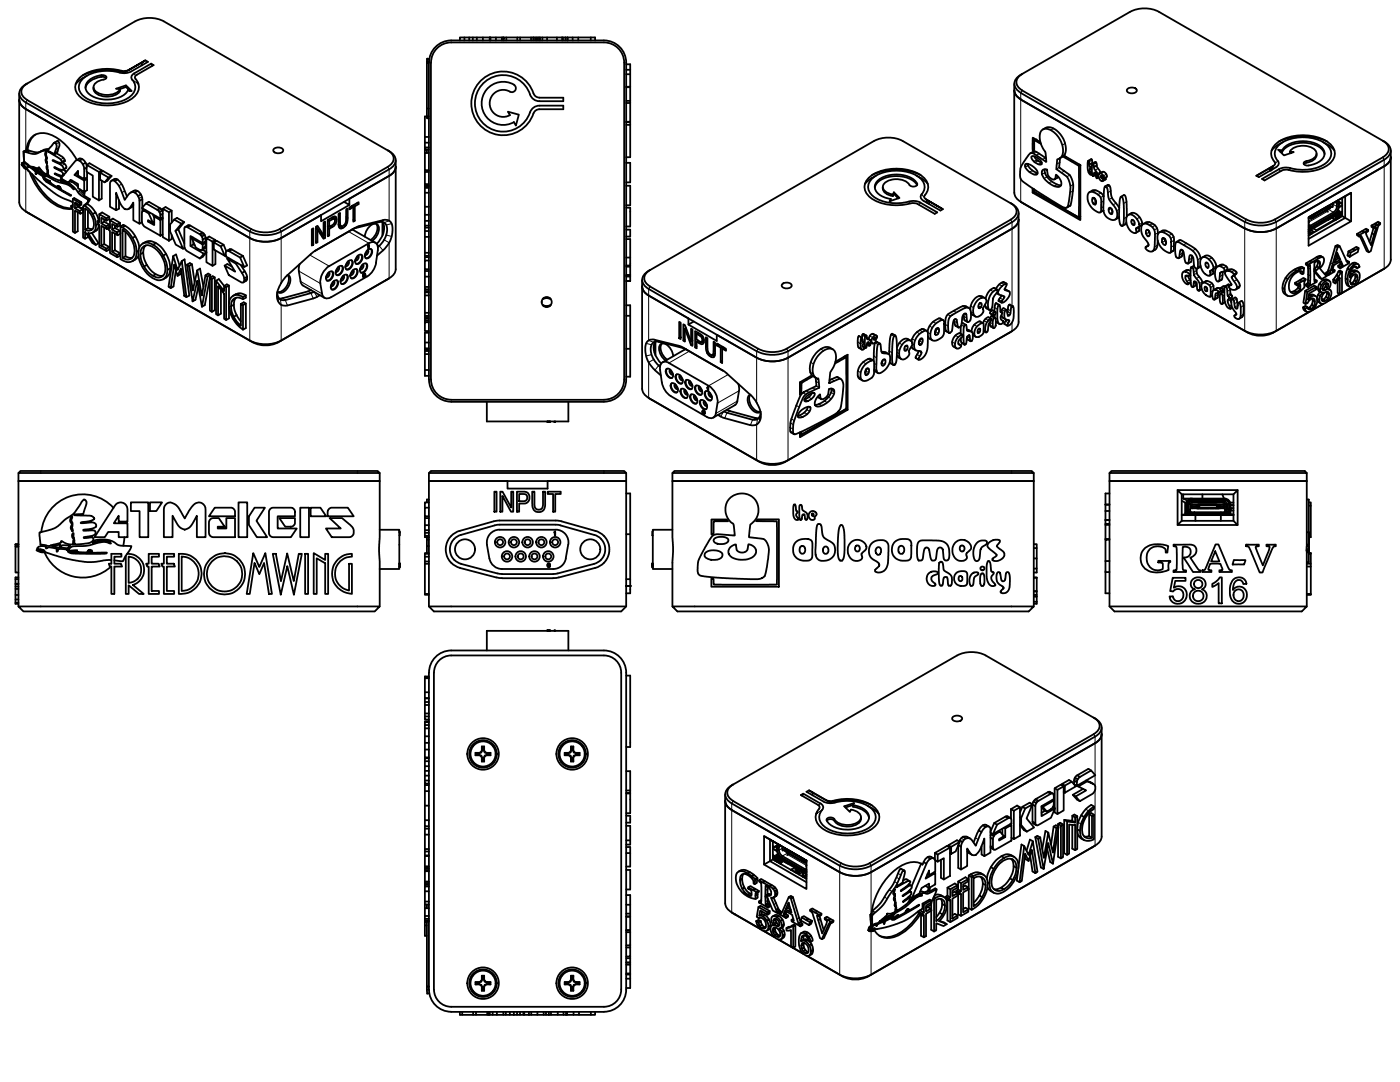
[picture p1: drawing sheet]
<svg xmlns="http://www.w3.org/2000/svg" width="279mm" height="216mm" viewBox="0 0 279 216" stroke-linecap="round" stroke-linejoin="round" font-family="sans-serif">
<!-- layer: Visible -->
<g fill="none" stroke="#000" stroke-width=".36">
<path d="M3.8 18.6l.1 21.8a2.13 2.13 0 0 0 1.3 1.8M3.9 19.9a2.16 2.16 0 0 0 1.2 1.9l44.8 25.7a7 7 0 0 0 6.2 0l21.6-12.4a2.29 2.29 0 0 0 1.3-1.8M16.5 15.6l-1.4 1.2M17.3 15.1l-.8 .5M18.6 17.4v.3M18.7 17.7a2.2 2.2 0 0 0 2.3 1.6 3.1 3.1 0 0 0 3-1.2M20.3 15h.3a.58 .58 0 0 1 .6 .5 1.26 1.26 0 0 1-1.1 .5 1.32 1.32 0 0 0-1.2 .8 1.32 1.32 0 0 0 .2 1.4 3.7 3.7 0 0 0 4.9-.4M20.3 15a3.5 3.5 0 0 0-3.2 2.1 2.51 2.51 0 0 0 2.2 2.5 6.1 6.1 0 0 0 5.9-1.1l.3-.5M21.2 15.6l-.2-.1a3.7 3.7 0 0 0-3.8 1.6l-.1 .5M25.1 17l-1.9 .7 .8 .1v.3M25.1 17.4l-1.2 .4M25.5 18.1l.8 .1-1.2-1.2v.4l.8 .7"/>
<path d="M26.8 14.6a.83 .83 0 0 0-.4 1.3M27 4.3l-21.6 12.4a1.75 1.75 0 0 0-1.1 1.6 1.75 1.75 0 0 0 1.1 1.7l44.7 25.7a6.3 6.3 0 0 0 5.7 0l21.6-12.4a1.75 1.75 0 0 0 1.2-1.7 1.75 1.75 0 0 0-1.2-1.6M27 4.3a6.3 6.3 0 0 1 5.7 0l44.7 25.7a2.03 2.03 0 0 1 1.2 2.9l-.9 .9-21.6 12.4a7 7 0 0 1-6.2 0l-44.8-25.8a1.91 1.91 0 0 1-1.2-1.8 1.91 1.91 0 0 1 1.2-1.8l.3-.1M27.3 14.9a.5 .5 0 0 0-.2 .9 2.41 2.41 0 0 1-.4 3.6 9.5 9.5 0 0 1-10.6 .1 2.49 2.49 0 0 1 .1-4.2 10 10 0 0 1 8.4-1.1l1-.2 3.4-2-4.1 2.4a12.9 12.9 0 0 0-8.4 .6M27.4 16.3l.2 .5M28.3 12.5v.5M29 12l.5 .3-3.8 2.1-1.4 .2a8.8 8.8 0 0 0-7.5 .9 2.22 2.22 0 0 0-.1 3.7 8.4 8.4 0 0 0 9.4 0 2.15 2.15 0 0 0 .3-3.3M30.2 12.7l.4 .3-3.3 1.9M30.4 13.1l-.2-.4-3.4 1.9M85.2 12.3v.2M85.2 12.3h.4M85.3 11.8l.3 .1"/>
<path d="M85.6 12.5h-.4v11.1h.4M85.7 11.8l-.4-.1-.1 .6M86.7 9.6a4.4 4.4 0 0 1 3.3-1.5h30.5a4.4 4.4 0 0 1 4.5 4.4v63.2a4.5 4.5 0 0 1-4.5 4.5h-30.4a4.4 4.4 0 0 1-4.5-4.5v-63.2a4.6 4.6 0 0 1 1.1-2.9zM87.2 9.6a4 4 0 0 1 2.8-1.1h30.5a4 4 0 0 1 4.1 4v63.2a4.1 4.1 0 0 1-4.1 4.1h-30.4a4 4 0 0 1-4.1-4.1v-63.2a4 4 0 0 1 1.2-2.9zM92.7 7.5v.6M93.6 7.5v.6M94.4 7.5v.6M95.2 7.5v.6M96.4 7.5v.6M97.7 7.5h-5.9v.6M97.7 7.5h.1M97.7 7.5v.6"/>
<path d="M97.9 7.5v.6M99 7.5v.6M100.2 7.5v.6M100.4 7.5h-2.6v.6M100.4 7.5h.1M100.4 7.5v.6M101 7.5v.6M103.2 7.5v.6M103.8 7.5v.6M106 7.5v.6M106.4 7.5h5.8M106.4 7.5h-5.9v.6"/>
<path d="M106.4 7.5v.6M106.8 7.5v.6M107.1 7.5v.6M107.4 7.5v.6M107.6 7.5v.6M107.6 19.5a1.24 1.24 0 0 1-1.1-.9 6.4 6.4 0 0 0-9.8-3.1 6.4 6.4 0 0 0 0 10.3 6.4 6.4 0 0 0 9.8-3.2 1.27 1.27 0 0 1 1.1-.8h4.8v-.7h-4.8a1.96 1.96 0 0 0-1.8 1.3 5.6 5.6 0 0 1-8.7 2.8 5.6 5.6 0 0 1 0-9.1 5.6 5.6 0 0 1 8.7 2.7 1.97 1.97 0 0 0 1.8 1.4h4.8v-.7h-4.8M107.8 7.5v.6M108.2 7.5v.6M109.2 7.5v.6M111.1 7.5v.6M112.2 7.5h.6M112.2 7.5v.6"/>
<path d="M112.4 7.5v.6M112.8 7.5h6v.6M112.8 7.5v.6M113.2 7.5v.6M113.3 7.5v.6M114.3 7.5v.6M115.4 7.5v.6M117.9 7.5v.6M125 12.8h.8v1.1M125 17.3h.8M125 13.9h.8M125 14.8h.8"/>
<path d="M125 17.4h.8M125.8 13.9v3.4M125.8 17.3v2.8M202.4 16.7v21.8a2.13 2.13 0 0 0 1.3 1.8M202.4 18a2.13 2.13 0 0 0 1.3 1.8M203.7 19.9l44.7 25.7M203.7 18.5l44.7 25.8M204 14.8a2.01 2.01 0 0 0-1.2 2.9l.9 .8M204 18.1l44.7 25.7M204 18a1.74 1.74 0 0 1-1.2-1.6 1.74 1.74 0 0 1 1.2-1.6l21.6-12.4a6.3 6.3 0 0 1 5.7 0l44.7 25.7M224.9 17.8a1.25 1.25 0 0 1 2 .2 1.16 1.16 0 0 1-2 0zM4.3 32.9l1 .8-.4-.1z"/>
<path d="M4.5 32.8l-.2 .1M4.8 32.3h.1M4.8 30.3l-.1-.1 .1 2.1M4.8 32.3l1.4 1 1.4 .3 .2-.2 .9 1 .7 .5v-.6l.2-.1 .1 .8 1.5 .8 .8 .2 .3-.3M4.8 30.3l1.7 .4h.7l1.1-.5 1.2-.3 1.3-1.4h.2l.3 .7-.4 1.5-1.3-.5 2.4 1.5 .3 .5 .1 .2-.3 .1-1.6-.5 1.6 .8 .5 .6 .1 .5h-.3l-1.6-.5 1.7 1.1v.6l-1.6-.5 1.2 .7 .2 .2M4.9 32.3l-.4 .2M5.1 30.1l.4-.1 1.9 .4 .9-.2M5.1 30.1l-.4 .1M5.1 30.1l-.3 .2M5.2 30.1a3.4 3.4 0 0 1 1.8-3.2 3.4 3.4 0 0 1 3.6 .2 11.5 11.5 0 0 1 4.7 4.8M5.4 33.7l-.2 .1M5.9 34.2a11.9 11.9 0 0 0 6.5 7.3l1.3 .2h.7"/>
<path d="M6.4 34.7a11.7 11.7 0 0 0 6.4 6.7l1.5 .1M6.5 33.5l1.1 .4v.3h.4l1 .7-.4 .2zM6.8 33.4l-.3 .1M7.1 26.8a3.9 3.9 0 0 0-1.6 3.1M7.5 34.3l-.2 .1M7.9 33.5l-.2 .1M9 35.8l.8 .4 .1 .3zM9 34.9l.2-.1-.4 .2M9.1 34.9l.1 .2M9.1 30.3l.2-.1-.1 .7 .2 .6v1.2l-.3-.7 .2-.5-.3-.7zM9.1 35.7l-.1 .1M9.3 31.5h.1"/>
<path d="M9.4 33l.1 1-.2-.4zM9.6 34.8l-.1 .1M9.7 34.9l-.7 .3M9.8 29.7l-1.1 .2-.9 .5M9.9 36.2h-.1M10 36.4l-.1 .1M10.8 28.5l.8-.4 .3 .6-.5 1.7-.5 .3M11.2 30.5l1.3 .8 .3 .5 .2 .3-.6 .4M11.6 37.2l-.2 .1M11.9 37.4l-.3 .1M12.1 36l.3 .1M12.1 37.5l-.2 .2"/>
<path d="M12.4 35.8l-.3 .1M12.5 32.4l.4 .3 .4 .6-.1 .2-.6 .4M12.7 34.9v.1M12.7 35.9l-.2 .1M12.7 33.8l.5 .6M12.8 34.9l-.3 .1M14.1 36.2l1.5 1.1M14.4 36l-.8 .4M14.5 39.7l1.5 .8v.5l-1-.6v1.2l.9 .5 .1 .6-1-.7v4.5M15 32.1l.3-.2 .6 .2 .5 .5 .3 .7 .1 2.5-1.2-.8v-.9l-.7 .8 1.9 1.1v2.3l-1.2-.7v-.9l-1.5-.8-.5 .5-1.5-.8zM15.2 32l.8-.4 .4 .2 .5 .3 .4 .8M15.5 34.6l-.6 .3"/>
<path d="M15.6 34.4l-.1 .2 .1 .1M16 37.8l.8 .9M16.4 31.8l-.5 .3M16.9 38.2l-.1 .9 1.1 .6-.2 .5-.4 .4 .7 .5 .7 .8 .7 1.1 .3 1M17.1 32.5l-.6 .3M17.1 35.6l.3 .1v2.3l-.6 .3M17.3 32.9l.6-.3 2.4 1.4v.3M17.3 32.9l2.4 1.4v5.7l-1.2-.7v-4.3l-1.2-.7zM17.3 33.4l-.5 .3M17.4 34.4v1l-.6 .4M17.4 35.7l-.6 .3M17.9 39.7l-.2 .2"/>
<path d="M20 34.5l.6-.4 1.7 1-.9 .9-.5 .4M20 34.5l1.7 .9-.8 1-.9-.5zM20.3 36v3.6l-.6 .4M20.3 34l-.6 .3M22.1 36.2l.4-.2a3.5 3.5 0 0 1 1.8 2.4l.6 1.5 .8-1.1 .5-.4h.7l.7 .7 .2 1v4.5l-1.2-.7v-3.5l-.9 1.3a1.49 1.49 0 0 1-1.7-1.2l-.8-2v3.5l-1.3-.7v-4.7zM22.2 36.1l.6-.3a1.1 1.1 0 0 1 1.3 .7l.6 1.1 .6 1.6M22.3 35.1l-.6 .3M23.5 35.8l-.6 .3M23.7 40v1.6l-.5 .4M26.1 38.4l.9-.4 .9 .5 .5 1v1.9M27.4 38.1l-.5 .3M28.1 38.8l-.5 .3"/>
<path d="M28.4 39.8l-.6 .3M54.6 29.8a1.25 1.25 0 0 1 1.9 .2 1.16 1.16 0 0 1-2 0zM69.7 39.7v1.2l-1-.6M79 32v21.7a2.21 2.21 0 0 1-1.3 1.8l-22.3 12.8a5.4 5.4 0 0 1-4.8 0l-45.5-26.1 .7 .4M84.8 36.7v.4h.8h-.8v8.3h.8M84.8 34v.3M84.8 29.8v.7M84.8 38.5h.8M84.8 37.5h.8M84.8 29.4h.8M84.8 28.5h.8M84.8 27.3h.8"/>
<path d="M84.8 34.1h.8M84.8 29.9h.4M85.2 23.2h-.4v6.6h.8M85.2 29.8v.7M85.2 23.2h.4M85.2 21.7h.4M85.6 34.3h-.8v2.4h.8M85.6 30.5h-.8v3.5h.8M101.8 23l-.4-.7 2.1 .6-.5 2.2-.4-.7M101.8 23a2.72 2.72 0 0 1-4.1-2.6 2.72 2.72 0 0 1 4.4-2 .81 .81 0 0 0 .8-.6 .81 .81 0 0 0-.3-.9 4.3 4.3 0 0 0-6.5 3.7 4.3 4.3 0 0 0 6.5 3.8M125 32.5h.8v3.9h-.8M125 37.1h.8v3.9h-.8"/>
<path d="M125 24.4h.8v.5M125 24.9h.8M125 20.1h.8M125 20.6h.8M125.8 20.1v.5M125.8 24.9v6.5h-.8M125.8 20.6v3.7h-.8M174.1 34.9a11.7 11.7 0 0 1 9.6 0M174.4 28.1l-45 26M174.5 28.1a6.3 6.3 0 0 1 5.6 0l21.6 12.5a2.03 2.03 0 0 1 1.3 2.9l-1 .8-44.7 25.8M174.9 35l-1.5 .9-.8 .8M176.2 37.3a1.64 1.64 0 0 0 1.4 1.7l.6 .1"/>
<path d="M177.8 39.7l-.1 .4M178.4 38.4l-.2 .7 .2-.4M179.3 39.6l-.9-.9v-.3l1.1 1.1-2 .7 .3-.5M181.5 36.9a3.6 3.6 0 0 0-5.2-.1 1.39 1.39 0 0 0 1.3 1.9l.6 .1M181.5 36.9a.88 .88 0 0 0 1.6-.2 5.2 5.2 0 0 0-5.4-1.8 3.4 3.4 0 0 0-3.1 2.2 2.6 2.6 0 0 0 2.4 2.4l.8 .2M182.9 35l1.5 .9 .7 .8M183 36.9a5.1 5.1 0 0 0-5.4-1.6 3.3 3.3 0 0 0-3 2.2M184.8 39.8l3.4 1.9zM184.8 39.8a.51 .51 0 0 1-.2-.9 2.4 2.4 0 0 0-.4-3.6 9.5 9.5 0 0 0-10.5-.1 2.49 2.49 0 0 0 0 4.2 9.5 9.5 0 0 0 8 1.2M185.1 39.9l-.2 .3 .2 .3M204.7 32.7h.5l1.1 .6 .7 .8v.6l-.5 .2-1.2-.7-.7-.8v-.4zM205.1 32.7l.1 .4 .6 .7 1.3 .7"/>
<path d="M205.6 30.6l.7-.4h.4l2.1 1.4M205.9 31.2h.5l.9 .5 .5 .6 .1 .4-.5 .1-.9-.4-.5-.6zM206.1 37.6v.8l.3-.1M206.4 37.8v.5l9.2 5.3M206.4 27.6v2.2M206.4 37.8v.5l8.9 5.1M206.4 31.2l.5 .7 1 .6M206.7 27.8l-.3 .2M207.6 28.4l-1.5-.9v2.5l.3-.1v-1.9l1.4 .7M207.9 26l.5-.3h.5l1.4 .6 1 1.1 .7 1.6 .2 .8-.1 1-.5 .7-.6 .3-.2 1.9 2.2 1.6 .5 1.4 .1 .9-.3 2.5-.2 1.2-.3 .2-.9-.3-5-3-2.7-2-.6-.7v-1.3l.1-.9 1.1-1.8 .9-.9h.6l2.5 1.7-.2-1.9-.7-1.2-.4-1.4 .1-1.2zM208.1 34l.3-.2h.6l.2 1.3 .8 .7h.5l.2-.9h.2l.9 1.3-.1 .9-.4 .2-.7-.1-1.5-.8-1-1.3-.2-.5zM208.1 25.8l.9-.4 1 .1 1.2 .8 1 1.4 .5 1.6v1l-.3 .7-.9 .6"/>
<path d="M208.6 33.8l-.1 .7 .9 1.3 1.5 1 .9 .2M211.2 35.3l-.7 .5M211.6 31.5l-.2 1.9 2.2 1.6 .6 1.8-.2 2.1-.3 1.9-.1 .2-.6 .4M212.4 31.4l2.9 1.7v10.3M212.6 31.2l-.2 .2 .2-.2 3 1.7M215.4 32.8l.2 .1M215.6 32.9v.2M215.6 32.9v11l-9.5-5.5M217.2 32.1l.2 .1 .1 1.1 .2 .2-.2 .5 .3 .9-.4-.2-.3-.6zM217.2 32.1l.7-.3 .1 .9M217.3 38.4l.3-.1h.6l.9 .5 .5 .5 .2 .6v2.2l-.2 .3h-.4l-.8-.5-1-1-.4-1.3 .1-.7zM217.4 38.4l.7-.4h.7l.9 .5 .6 .7"/>
<path d="M218 32.7h.2l.2 1 .6 .9 .1 .8-.2 .2-.2-.3-.1-.8a.29 .29 0 0 0-.3 .1 .29 .29 0 0 0 0 .4l-.2 .1-.1-.3zM218 34.8l-.2 .1M218 32.7l.6-.4 .1 .1 .2 1 .7 1.1M218.1 39.5h.3l.3 .4 .1 .6-.2 .3-.4-.1-.2-.4zM218.5 39.6l.3 .7M218.7 34.8l-.5 .3M219.3 35.4l-.3 .2M219.3 34.7l.5-.1 .4 .5 .2 .4-.3 .3v.3h-.3l-.4-.4-.2-.5zM219.4 34.6l.9-.3 .4 .3 .2 .6-.7 .5M219.7 35.1l.2 .1v.3zM220.5 37.2l.3 .2 .2 .3 .4 2.1 1.2 1.6 .3 .7v1.3l-.2 .3-.4 .2-.7-.1-.6-.4-.7-.9-.1-1.5 .1-2.8zM220.5 37.2l.6-.3 .4 .2 .4 2.4 1.5 2"/>
<path d="M220.7 35.4v.4l-.6 .3M223.6 39.3l.3-.1 .1 .3 .3 1.5v3.1l-.1 .7-.2 .3-.3-.1-.2-.4-.1-1v-2.9zM223.7 39.3l.7-.4 .3 .4 .2 1.4v2.5M253.5 33.5v.6M253.5 33.8l.2 .1M253.8 33.3l.2 .2-.2 .4M254 33.4l-.1 .4M254 33.5l-.1 .3M254.1 33.1a.5 .5 0 0 0 .3-.8 2.41 2.41 0 0 1 .4-3.7 9.5 9.5 0 0 1 10.5 0 2.49 2.49 0 0 1-.1 4.2 10.1 10.1 0 0 1-8.4 1.1l-1 .2-3.4 1.9-.5-.3 3.7-2.1 1.4-.2a8.9 8.9 0 0 0 7.6-.9 2.22 2.22 0 0 0 .1-3.7 8.4 8.4 0 0 0-9.3 0 2.24 2.24 0 0 0-.2 3.5 .87 .87 0 0 1-.6 1.1M254.6 33.4l-3.4 1.9-.5-.2 3.4-2-.7 .4M255.2 28.8l-1.4 1.2M255.2 28.2a11.7 11.7 0 0 1 9.7 0"/>
<path d="M255.5 30.3h.4M255.9 30a5.2 5.2 0 0 1 5.4-1.7 3.4 3.4 0 0 1 3 2.1 2.59 2.59 0 0 1-2.3 2.4 1.51 1.51 0 0 1-1.8-.1v-.2a1.26 1.26 0 0 1 1.1-.5 1.32 1.32 0 0 0 1.2-.8 1.32 1.32 0 0 0-.2-1.4 3.7 3.7 0 0 0-4.9 .4M255.9 30.3a4.8 4.8 0 0 1 4.6-1.8 4.4 4.4 0 0 1 3.7 1.8l.1 .5M255.9 30.3v-.3l-.8-.1 1.1 1.1 2-.6-.8-.2 .1 .4M256 28.4l-.8 .5M262.7 31a2.16 2.16 0 0 1-2.2 1.5l-.3 .2M262.7 30.6v.4M264 28.4l1.6 .9 .7 .7M267.9 39.5v3.6l.6 .4-7.3 4.2M269.6 38.5l-8.4 4.8v5.7l8.4-4.8-1.1-.7v-4.3M276 28.1a2.02 2.02 0 0 1 1.2 2.9l-.9 .8M276 28.1a1.73 1.73 0 0 1 1.2 1.6 1.73 1.73 0 0 1-1.2 1.7l-21.6 12.4"/>
<path d="M276.2 31.9l-21.5 12.4M277.6 31.4a2.13 2.13 0 0 1-1.3 1.8l-21.6 12.4M277.6 30.1v21.7M5.8 42.6h.1M14.5 40.4l-2.3-1.1-2-1.3-4-3.4-1.8-2 .3-.1 .6 .3 .3 .3v.3h.5l1 .9v.5l.2-.4 1.1 .7 .4 .8 .7 .5 4.7 2.7-2.1-1.3-.1-.5-.1 .4-.1-.6-.2 .4v-.4l-.2 .2-1.3-.8-.2-.4-1.1-.5v-.2l.3-.2h.3l1.8 1 2.4 .7 1.2 .9-.4-.5-.5-.4-1.7-.7 .4-.2 1.2 .6 1.1 .9 1.1 1.4 1.7 1-.7 .9M14.5 40.9l-.3 .2M15.2 40.6v.2l.8 .6 .4 .3 .2-.2M15.5 41v.2l1 .6 .1 .3M15.5 41.2l-.5 .4M16 41l.2-.2v-.5l-1.4-.8-.3 .2v1.6l-.3-.2 .1 .6 .2 .1v4.4l.5 .3 .5-.4v-3.7M16.2 40.3l-.2 .2M16.5 41.8l-.6 .3"/>
<path d="M16.6 42.4l-.6 .3M16.6 41.6l-.1 .1M16.6 41.1a.48 .48 0 0 1 .7 .3l1.2 1.3 .5 1.2 .2 1.3-.2 .7-.6 .6h-.8l1.5 2.4-.7-.4-1.4-2.3v1.4l-.4-.2zM17 41.6l1.1 1.1 .6 1.4-.1 1.3-.4 .5-.4 .1-.8-.2zM17 40.8l-.2 .2M17.3 40.6l-.3 .2M17.4 40.7l-.5 .3M17.5 42v3.5M17.5 47.1v.2l-.5 .3M18.3 46.5l1.4 2-.6 .4M18.5 45.7l-1-.2-.5 .3M19.1 42.4l-.6 .3"/>
<path d="M19.3 45.9l-.8 .5M19.6 44.7l-.4 .2M19.7 44.8l-.1 .8-.6 .5M19.8 42.7l.6-.3 1.4 .8v.5l-.5 .3M19.8 42.7l1.5 .9v.4l-1.1-.5v1.1l1 .5 .2 .6-1.2-.6v3.9l1.1 .6v.5l-1.5-.8v-4.5l-.2-.1-.1-.6 .3 .2zM19.8 43.9l-.3 .2M20.8 45.4v3.3l1 .6v.5l-.5 .3M20.8 43.8v.4l1 .6 .1 .4M20.8 44.2l-.6 .4M20.8 48.7l-.6 .3M21.6 45.6l-.2 .1M21.8 44.8l-.6 .3"/>
<path d="M21.8 43.2l-.5 .4M21.8 49.3l-.5 .3M21.9 44l.6-.4 1.5 .9v.5l-.6 .3M21.9 44l1.5 .8v.5l-1-.6v1.1l.9 .6 .2 .5-1.1-.6v3.9l1 .7v.4l-1.5-.8v-4.5l-.2-.1-.1-.5 .3 .2zM21.9 45.1l-.3 .3M22.9 45v.5l1 .5 .1 .6M22.9 46.6v3.3l1.1 .6v.5l-.6 .3M22.9 45.5l-.5 .3M22.9 49.9l-.5 .3M23.9 46l-.6 .4M24 44.5l-.6 .3M24 50.5l-.6 .4"/>
<path d="M24 45.2l.6-.3 1.1 .7 .6 .6 1.1 1.7 .4 1.5M24 45.2l1.7 1.2 .8 1.1 .4 1 .3 .8 .1 1.1-.1 .8-.3 .5a1.78 1.78 0 0 1-2.5 .2l-.4-.2zM24 46.6l-.5 .3M24.5 45.9l.6 .4 .7 .9 .7 1.1 .3 .9 .1 .9-.2 .9-.4 .5-.6 .3-1.2-.3zM25 45.1l-.6 .3M25 46.3v4.8M26.4 51.4l-.6 .1-.8-.4-.5 .4M26.6 41l-.3 .3-.6 .4M27 47.2l-.5 .3M27.6 51l-.4 .6-.8 .5M27.7 50l-.4 .2M28 50.7l.6-.3 .2 1.4 .5 1.1"/>
<path d="M28.2 48.9l.6-.4 .8-.1 1.3 .6 1 1 .7 1 .7 1.9 .1 1.6-.4 .8a1.88 1.88 0 0 1-2.8 0l-1.3-1.2-1.1-2.2-.2-1.9 .2-.7zM28.3 44.3l-.5 .3M28.4 42.2l.4-.1 .9 .5 .8 1.9-1-.6v.3l1.3 .7v-1.7l1.2 .7v3.1l-3.4-2-.3-.7zM28.4 41.6v.6M28.4 49.4l.3-.3 .7-.2 .8 .2 1.1 .7 1 1.3 .5 1.1 .2 1.3-.2 1.1-.5 .6-.8 .2-.7-.2-.8-.5-.9-1-.7-1.3-.3-.9v-1.3zM28.5 48.6l1.2-.5 1.3 .3 1.2 1 1.1 1.4 .6 1.7v1.6l-.3 .8-1 .8M28.7 53.2l.6-.3 .8 1 1 .8M28.9 41.9l-.4 .2M29.1 49l-.4 .6-.1 .8M29.1 40.6l.6-.3 2.3 1.3 .4 .4M29.1 40.6l2.5 1.5 .4 .6v.9l-3.7-2.1zM29.2 42l-.3 .1"/>
<path d="M29.8 44.1l-.3 .1M30 42.5l-.3 .1M30.5 42.8l.3 .6M30.8 44.3l-.3 .2M31 43.1l-.2 .1M31.1 48.5l-.5 .3M31.9 41.6l-.5 .3M32.3 43.5h.2M32.4 42l.1 .2M32.4 42l-.6 .3M32.5 41.7l.5-.4 1.3 .7v2.4M32.5 41.7l1.2 .7v5.6l-1.2-.7z"/>
<path d="M32.5 43.6l-.5 .3M32.5 46.8l-.5 .2M32.5 42.7l-.5 .2M32.5 43.3l-.5 .3M32.6 55l-.6 .1-.9-.4-.6 .3M33.1 50.7l-.5 .3M34 53.5l-.6 .3M34.3 46.9v.8l-.6 .3M34.3 42l-.6 .4M34.6 51.1l.8 2.8 .9-1.8 .9 7.2-.4-.2-.7-5.5-.7 1.5-.6-2.3-.7 4.7-.5-.3zM34.6 51.1l.5-.3 .7 2.2M34.8 43.8l.5-.3 1.5 .8-1.2 1.5 1.2 2.8"/>
<path d="M34.8 43.8l1.4 .8-1.2 1.5 1.5 3.5-1.4-.8-1.1-2.6v-1.4zM35.1 54l-.5 3.2-.5 .3M35.6 45.8l-.6 .3M36.2 54.3l-.2 .4-.6 .4M36.3 52.1l.5-.3 1 7.2-.6 .3M36.8 44.3l-.6 .3M36.9 49.5l-.4 .1M36.9 45.3h.4l2.6 1.4 .4 .6 .1 1.2-2.4-1.4v2l2.7 1.5-.8 1-2.6-1.5-.4-.5-.1-.4v-3.6zM37 45.3l.8-.4 2.8 1.6 .4 .7v1l-.6 .3M37.3 52.8l.6-.3 .4 .2 .5 3.6M37.3 52.8l.5 .3 .7 4.9 .9-4.1 .9 5.1 .7-4.1 .4 .3-1.1 6-.9-5.2-1 4.1zM38 45l-.6 .3"/>
<path d="M38.2 47.5l2.2 1.3-.1 1.1h-.3l-.9-.5zM38.3 52.7l-.5 .4M38.5 47.4l-.3 .1M38.6 48.3v.5l.3 .1M38.6 48.8l-.6 .3M39.4 53.9l.5-.3 .7 3.6M39.6 57.2l-.6 2.6-.6 .3M40.4 49.8l.8 .5M40.4 46.4l-.5 .3M40.8 48.3l.2 .2v.9l-.7 .5M40.9 46.9l-.6 .3M41 54.9l.6-.3 .4 .2-1.1 6.1-.6 .3"/>
<path d="M41 47.5l-.6 .3M41 49.2l-.6 .3M41 48.5l-.6 .3M41.2 47.5l.6-.3 1.2 .7v.3M41.2 47.5l1.2 .7v4.8l-1.2-.7zM41.2 50.4l-.8 .8-.5 .4M41.2 50.4l-.5 .2M41.9 55.4l.6-.3 .4 .3v6.5l-.6 .3M41.9 55.4l.4 .3v6.5l-.4-.2zM42 54.8l-.6 .4M42.7 48.4l.5-.4 1.4 .8 .6 1.3M42.7 48.4l1.3 .8 .9 1.9-2.2-1.3z"/>
<path d="M42.9 55.4l-.6 .3M43 50v2.7l-.6 .3M43 47.9l-.6 .3M43.1 56l1.6 2.1v-1l.4 .2v6.6l-.4-.3v-5l-1.2-1.5v5.8l-.4-.2zM43.1 56l.6-.3 1 1.4M44.1 57.8v4.8l-.6 .3M44.6 48.8l-.6 .4M44.7 57.1l.6-.4 .4 .3v3.7M44.8 53l.6-.3 .9 .5M45.1 50.9l-.2 .2M45.1 50.1h.5l2.3 1.3 .8 1.9-3.6-2.1zM45.3 50.1l.8-.4 2.4 1.4"/>
<path d="M45.3 51.6l1.8 1 1.5 2.5 .1 .9-.1 .3h-.4l-2.5-1.4-.9-1.9 2.1 1.2zM45.6 51.5l-.3 .1M45.7 57l-.6 .3M46.2 59.3l1-.5 1.3 .4v.5l-.9-.3-.9 .2-.5 .6-.1 .9 .1 1 .5 1.1 .5 1 .9 .8v-4.4l.4 .3v4.9l-1.6-1.5-.9-1.8-.3-1.6 .1-.8zM46.2 49.8l-.5 .3M46.5 59l.9-.4h1l.7 .3v.5l-.6 .3M47.1 59.4l-.3 .6-.1 .9 .1 .9 .4 1.1M47.3 52.5l-.2 .1M48 52.9l1 1.5 .3 .8v.7l-.7 .4M48.5 51.1l.8 1.9-.6 .3M48.5 51.1l-.6 .3M48.9 54.1l-.6 .4"/>
<path d="M49.1 58.9l-.6 .3M49.3 55.6l-.6 .4M49.3 55.2l-.6 .3M57.4 54.9a2.5 2.5 0 0 1-2 3.4M57.4 54.8a1.59 1.59 0 0 1 .2 2.3l-.2 .4a1.44 1.44 0 0 1-2 .7M59.8 52.7l-.2 1.4 .6 2.6 .3 .3 4.3 2.4M62.1 57.9l-5.8 1.6-.6 .1M62.2 48.6l.3 .2v-3.2l-.3 .1v3.3l.3-.2M62.5 59.6l-5.1 1.4M62.7 58.2l-6 1.7h-.5l-.5-.3-.2-.5-.1-.8M63 50l-5.7 4.9-1 1.2-.7 1.5-.3 1.2 .1 1.2 .5 .7a1.29 1.29 0 0 0 1.5 .2M63.1 45.6l.3 .2v2.5l-.3-.1"/>
<path d="M63.1 45.2l.9 1.4 .6 .3v-2.5l.3-.2v3.3M63.3 59.2l-.8 .3M63.4 45.8l1.2 1.8 .3-.1-.6-.4M63.8 58.9l-.5 .3M64.3 46.8v.4M64.6 46.9l-1.2-1.8-.3 .2v3.2l.3-.2M65.4 45.5l.3 .2v1.3l-.3-.2M65.5 45.1l-.1 .1M65.5 54.5l-.4 .7M65.5 54.5l.3-.3h.5a1.21 1.21 0 0 1-1 1.8 1.05 1.05 0 0 1 .2-1.5zM65.6 54.3a.66 .66 0 0 1-.5 1M65.7 44.1v1.2"/>
<path d="M66 45.1l.3 .2-.6 .4M66.3 54.2a1.26 1.26 0 0 1-1.1 1.8M66.5 56.2l.3-.2h.5a1.21 1.21 0 0 1-1.1 1.8 1.05 1.05 0 0 1 .3-1.6zM66.5 56.2l-.4 .7M66.6 43.2v.4M66.6 43.5l.6 .3-.2 .9M66.6 56.1a.66 .66 0 0 1-.6 1M66.6 43.6l.2 .2v.4l-.2 .5-.9 .6-.3-.2M66.7 43.6l-.4-.2 .3 .2-.9 .5-.3-.2M66.7 44.5l.3 .2-.7 .6M66.8 43.2l.3 .1 .1 .5M67.1 43.3l-.5-.1-1.2 .7v3.3l.3-.2"/>
<path d="M67.2 55.9a1.26 1.26 0 0 1-1 1.8M67.4 53.4l.3-.3h.5a1.21 1.21 0 0 1-1 1.8 1.05 1.05 0 0 1 .2-1.5zM67.5 53.3l-.5 .8M67.6 44.9l.5 .2M67.6 53.2a.66 .66 0 0 1-.6 1M67.9 45v-2.5l-.3 .2v2.5a.49 .49 0 0 0 .3 .4 .49 .49 0 0 0 .6-.2l-.6-.3M68 45.1l-.4 .2M68.2 53a1.26 1.26 0 0 1-1 1.9M68.4 55.1l.3-.2 .5-.1a1.21 1.21 0 0 1-1 1.8 1.05 1.05 0 0 1 .2-1.5zM68.4 55.1l-.4 .7M68.5 55a.66 .66 0 0 1-.5 1M68.8 44.8l.2 .2-.5 .4"/>
<path d="M69 44.2l.3 .1-.3 .7M69.1 43.3l.3 .2-.1 .8M69.2 54.8a1.26 1.26 0 0 1-1.1 1.8M69.4 52.2l.3-.2h.5a1.21 1.21 0 0 1-1.1 1.8 1.05 1.05 0 0 1 .3-1.6zM69.4 43.5v-1.9l-.3 .2v2l-.2 .8-.2 .3-.5 .3-.6-.4M69.4 52.2l-.4 .7M69.5 52.1a.66 .66 0 0 1-.6 1M69.7 40.9l-5.6 3.3v-1.3M70.2 51.9a1.26 1.26 0 0 1-1.1 1.8M70.2 45.8l4.7 2.6M70.2 41.1v.1M70.3 45.8l5.4-1.5h.7l.6 .4 .3 .9-.2 1.2-.4 1.1"/>
<path d="M70.4 54l.2-.2 .6-.1a1.21 1.21 0 0 1-1.1 1.8 1.05 1.05 0 0 1 .3-1.5zM70.4 54l-.4 .7M70.5 41l.3 .2v2.8l-.3-.1M70.5 53.9a.66 .66 0 0 1-.6 1M70.5 41.3v2.9l.3-.2M70.9 45.5l-8.1 4.6M70.9 45.5l.8-.4 4.8-1.2a1.42 1.42 0 0 1 1.4 .4l.4 .8v1l-.2 1.2-.4 1.1M71.1 53.7a1.26 1.26 0 0 1-1 1.8M71.2 40.5l.4 .2-.8 .5M71.3 51.1l-.4 .7M71.3 51.1l.3-.2 .5-.1a1.21 1.21 0 0 1-1 1.8 1.05 1.05 0 0 1 .2-1.5zM71.5 51a.66 .66 0 0 1-.6 1"/>
<path d="M71.6 40.7v-.4l-1.9 1.1v.4l.8-.5-.3-.2M72.1 50.8a1.26 1.26 0 0 1-1.1 1.8M72.3 52.9l.3-.3h.5a1.21 1.21 0 0 1-1.1 1.8 1.05 1.05 0 0 1 .3-1.5zM72.3 52.9l-.4 .7M72.4 52.8a.66 .66 0 0 1-.6 1M72.4 55.1h.1M72.4 55h.1M72.5 55.2h.1M72.5 54.9h.1M72.5 55.2l.1 .1M72.5 54.8h.1M72.5 54.7l.1 .1"/>
<path d="M72.6 54.7h.1M72.6 54.9h.1M72.6 55.2h.1M72.6 54.8l.1 .1M72.6 54.6h.1M72.6 54.7h.3l-.3 .1v.2l.1-.2a.2 .2 0 0 1 .2 .3 .2 .2 0 0 1-.3 .1 .2 .2 0 0 1-.1-.3zM72.7 55.1l.1 .1M72.7 54.8h.1M72.7 54.8h.2M72.7 54.6h.1M72.7 55.1h.1M72.8 55h.1"/>
<path d="M72.8 54.8h-.2M72.8 54.9l.1 .1M72.8 54.7h.1M72.8 47.2a2.59 2.59 0 0 1 2.3-2.6 1.6 1.6 0 0 1 .1 2.4l-.9 1M72.8 54.9h.1M72.9 54.6h-.2l-.2 .2-.1 .3 .2 .2M72.9 54.9l-.3 .3M73.1 52.6a1.26 1.26 0 0 1-1.1 1.8M73.3 50l.2-.2 .6-.1a1.21 1.21 0 0 1-1.1 1.8 1.05 1.05 0 0 1 .3-1.5zM73.3 50l-.4 .7M73.4 49.9a.66 .66 0 0 1-.6 1M73.4 49l.1 .5 .1 .1v-.7l-.2 .1 .1 .2 .1-.1v.5"/>
<path d="M73.5 48.9v.2M73.6 48.9v.1M74 49.7a1.26 1.26 0 0 1-1 1.8M75.1 44.7a2.56 2.56 0 0 1-1.1 3.2M75.4 50a1.17 1.17 0 0 0-.3-1.5 1.17 1.17 0 0 0-1.5 0l-7.9 4.6a3.9 3.9 0 0 0-1.8 3.5l.4 2a1.05 1.05 0 0 0 .7 .9 1.05 1.05 0 0 0 1-.2l7.3-4.1a4 4 0 0 0 1.8-2.8l.3-2.4M76.3 47v-2.7l.3 .6v.9a4.3 4.3 0 0 1-1.4 2.9M76.4 50l-1.2 1M76.7 47.8l-1.3 1.5M77 55.9h.1M77.7 48.4l-1.3 1.6M84.8 54.1v3.6h.8M84.8 58.1v4.9"/>
<path d="M84.8 46.1v5.2M84.8 45.4v.7M84.8 51.3v.7M84.8 57.3h.8M84.8 55.2h.8M84.8 54.1h.8M84.8 45h.8M84.8 44.1h.8M84.8 42.9h.8M84.8 41.3h.8M84.8 58.9h.8M84.8 58.3h.8"/>
<path d="M84.8 58.1h.8M84.8 51.1h.8M84.8 51.3h.8M84.8 50.4h.8M84.8 47.3h.8M84.8 46.1h.8M84.8 53.7v.4M84.8 57.7v.4M85.6 52h-.8v1.7h.8M108.4 59.6h-.1M108.9 59.5h.4M108.9 59.5l-.5 .1"/>
<path d="M109.3 59.4l.5 .1M109.3 59.5l.5 .1M109.3 59.4l-.9 .1M109.8 59.6h.1M125 47.7h.8v3.7M125 45.8h.8v1.4h-.8M125 41.4h.8v3.8h-.8M125 56.1h.8M125 55h.8M125 53h.8M125 51.4h.8M125 53.2h.8"/>
<path d="M125 54.9h.8M125.8 55.2v.9M125.8 55v.2h-.8M125.8 51.4v1.6M125.8 54.9v.1M125.8 53v1.9M125.8 56.1h.1M128.1 55.9v21.7M128.2 57.2a2.13 2.13 0 0 0 1.3 1.8l21.5 12.4-8-4.6v1.2l-5.6-3.2M129.5 54.1a1.9 1.9 0 0 0-1.3 1.8 1.9 1.9 0 0 0 1.3 1.8l21.5 12.4M129.7 53.9a1.73 1.73 0 0 0-1.1 1.6 1.73 1.73 0 0 0 1.1 1.6M156.1 56.8a1.25 1.25 0 0 1 1.9 .2 1.16 1.16 0 0 1-2 0z"/>
<path d="M183.7 40.4l3.3 2-.5 .3-3.3-2-.7-.2-.8 .1M183.7 40.4l-.9-.3h-.9a8.9 8.9 0 0 1-7.6-.9 2.22 2.22 0 0 1-.1-3.7 8.4 8.4 0 0 1 9.4 0 2.24 2.24 0 0 1 .2 3.5 .87 .87 0 0 0 .5 1.1l3.4 1.9 .5-.3M185.4 40.2v.5M195.1 59.9l.5-.4 .6-.1 .5 .2 .2 .5-.7 1.5 .1 .5-.2 .4-.6 .6-.7 .1-.3-.2-.2-.3-.1-.8 .2-1zM196.6 59.5l-.9-.4-.9 .3-.8 1-.4 1.4M198 58.4l.6-.5 .5-.1-.1 .5-.8 1.2-.2 1.9-.3 .4-.2 .1-.3-.5v-1.3l.3-1zM198.9 58.5l.4 .2M199 57.8l-.6-.4-.7 .4-.6 .8-.4 1M199.9 58.9l-.6 1 .6 .5M200 57l.7-.4h.2l-.4 1.2 .9 .4 .1 .5-.7 1.2-.4 .4-.5 .1-.1-.2 .7-1-1.2-.5-.1-.3 .3-.7zM200.5 57.7l.9 .4M200.9 56.6l-.8-.3-.7 .4-.7 .9"/>
<path d="M201.7 43.8l-44.7 25.8a6.3 6.3 0 0 1-5.7 0l-21.6-12.4M201.7 40.5a1.73 1.73 0 0 1 1.2 1.7 1.73 1.73 0 0 1-1.2 1.6M203.3 43.8a2.13 2.13 0 0 1-1.3 1.8l-44.7 25.8M203.3 42.5v21.8a2.13 2.13 0 0 1-1.3 1.8l-45.4 26.1M203.7 40.3l.7 .4M203.7 40.3l45.4 26.1M215.6 43.1l-.3 .3M220.2 42l-.6 .4M221.4 41.5h.3l.3 .4v.5l-.1 .3h-.3l-.3-.4zM221.8 41.7l.2 .5M223.4 43.3l-.8 .5M224.6 44.8l-.6 .3"/>
<path d="M224.6 44.7v.1M224.8 44.3l-.2 .4M225 43l.4-.2 .6 .1 .6 .5 .6 .8 .2 .9-.7 .5 .1 .7-.2 .2-.9-.3-.6-.8-.3-1.1v-.8zM225.2 42.9l1-.4 .7 .3 .5 .5 .4 .8 .2 .6-.2 .3-.6 .3M225.9 43.9h.2l.3 .3 .1 .5-.2 .2-.5-.3zM227.3 45.3l.1 .7-.7 .5M228 44.8a1.65 1.65 0 0 1 1.7 .3l.5 .5 .3 .6v2.5l-.2 1.1-.3 .3-.4 .1-.5-.2-.5-.5v-.2l.6-.3v-.2l-.3-.6-.9-1.2-.2-.6v-1zM228.1 44.7l.8-.4h.4l1.1 .6 .6 .9 .1 1M228.8 45.9h.3l.3 .4v.6l-.1 .3-.3-.1-.2-.3-.1-.4zM229.2 49l-.5 .3M229.3 46l.2 .6M231 48l-.1 1.4-.3 .4-.6 .3"/>
<path d="M231.2 46.5l.4-.2 .6 .1 1 .5 .3 .4 .2 .7v2.2l-.1 .2h-.4l-.9-.5-.9-.9-.4-1.3v-.8zM231.4 46.4l.7-.4h.5l1 .5 .5 .6 .2 .7v2l-.2 .3-.6 .3M232 47.6l.1-.1 .3 .1 .3 .4v.6l-.2 .3-.5-.4zM232.5 47.6l.2 .8M234.7 48.3l.3-.1 .5 .3 2.1 1.2 .8 .7 .6 1.3 .1 1.6-.2 .3h-.2l-.3-.4-.3-1.8-.3-.5-.4 .1-.2 1.6-.6-.2-.4-2.1-.3-.4-.2-.1-.2 .2-.2 1.5-.5-.2-.3-1.1v-1.3zM234.8 48.3l.6-.4h.3l2.5 1.5 1 1.1 .4 1.3M236.1 50l-.2 1.2-.7 .3M236.1 54.3l.6-.1 .8 .7-.1 .1h-.7l-.1 .1v.5l.5 .9v.2l-.5-.2-.5-.7-.2-.6v-.5zM237.1 55l.5 1.1M237.6 54.1l-.7-.2-.7 .4M237.6 54.9l-.1 .1M237.6 56.4l-.5 .3"/>
<path d="M237.7 53.3l.4 .2 .2 1.5 1.1 1.6 .1 1.1-.2 .3-.4-.3-.1-1.2-.2-.3-.2-.1-.1 .2-.2 1h-.2l-.1-.2-.2-1.5zM237.9 51l-.2 1.2-.6 .4M238.3 53l-.6 .3M238.8 53.6l.1 1 .9 1.3 .2 .6M238.8 56.4l-.1 .5-.6 .4M239.6 53.1l-.7 .5M239.8 51.5l.4-.2 .6 .1 .6 .5 .6 .8 .2 .9-.7 .5 .1 .6-.1 .3h-.4l-.6-.3-.7-.9-.3-1.1 .1-.8zM239.8 57.7l-.5 .3M239.9 56.6l.5-.2 1.1 .7 .1 .3v1.5l-.1 .3-.7-.3-.7-.6-.3-1zM239.9 51.4l.7-.4h.4l.6 .2 .5 .5 .5 .8 .1 .7-.7 .6M240.1 56.4l.6-.4 1 .4 .4 .5 .1 1M240.5 57.2h.2l.2 .3v.4l-.1 .2-.3-.3z"/>
<path d="M240.6 52.5l.2-.1 .3 .2 .1 .5-.1 .3h-.2l-.3-.3zM241.9 58.9l-.4 .3M242.1 53.8v.7l-.7 .5M242.1 57.9l.3-.1h.3l.5 .5-.6 .3-.1 1.1-.2 .1-.3-.3-.1-.6zM242.8 53.4l.3-.3h.4l.6 .3 .3 .5-.1 .3-.5 .1-.3 .1-.1 1.5-.2 .3-.5-.3-.2-.8v-1zM243 53.2l.8-.4 .9 .3 .3 .6-.7 .5M243.5 57.6l-.5-.2-.7 .4M243.5 57.5l.2-.1 .2 .2 .2 .3-.1 .2-.4-.2zM243.5 58.6h.3l.2 .5v1.4a.32 .32 0 0 1-.4 .1 .32 .32 0 0 1-.1-.4zM243.7 58.1l-.6 .3-.1 1-.6 .4M243.8 55.8l-.6 .4M243.8 55.8h.1"/>
<path d="M244.1 54.2l-.2 1.4-.1 .2M244.3 58.3l-.7 .3M244.3 57.9l-.3 .2M244.4 57.3l-.3-.2-.6 .4M244.5 57.2l.1-.1 .2 .2 .2 1.6 .4 .5-.4 .5v.3l.6 1.4-.7-.4-.4-.9-.2-.7v-1.9zM244.5 54.2l.4-.1h.4l.9 .5v.3l-.4 .5 1 1.6v.5l-.1 .3h-.9l-.6-.6v-.2l.6-.2-1.3-2zM244.7 54.1l.6-.3 .4-.1 1 .6 .1 .3-.4 .4 .8 1.3 .2 .7-.2 .4-.6 .4M245.3 56.9l-.2-.2-.6 .4M245.5 57.6l.1 1 .3 .5-.3 .5 .1 .8M245.7 56.7l-.5 .3M245.9 59.7h.2l.2 .3 .1 1.2 .3 .4 .3-.1 .1-1 .2-.1 .2 .3 .1 2.2-.1 .4-.3 .3-.5-.1-.4-.4 .4-.5-.9-1.4-.1-1.2zM245.9 59.7l.6-.3 .2 .1 .3 1.5"/>
<path d="M248.4 45.6a7 7 0 0 0 6.3 0M248.4 44.3a7 7 0 0 0 6.3 0M248.7 43.8a6.3 6.3 0 0 0 5.7 0M255.9 57.5l.3 .9 .8 .6M256.6 55.4l-.6 1.7-.1 .4 .5 .2M257.7 54.8l1.4-.9 1.1-.4v1.1l-.3 .1a.55 .55 0 0 0-.3-.6 .55 .55 0 0 0-.7 .2l-.8 .6-.6 .8-.3 1 .1 1.2a.85 .85 0 0 0 1.3 .5 1.19 1.19 0 0 0 .9-1.7l-.6 .2v-.2l1.7-1v.2a1.58 1.58 0 0 0-.3 1.4 5.2 5.2 0 0 1-2.7 1.8 .91 .91 0 0 1-1-.4l-.2-1 .1-.9 .5-1.1zM258.3 58.1l-.7 .1M258.3 53.8l-.9 .7-.8 .9 .4 .3M258.4 56.4v.3l.5 .2M259.1 57.4l-.8 .7 .5 .2M259.1 57v.4l.4 .3M259.1 56.8v.2l.4 .2"/>
<path d="M259.1 53.4l-.8 .4 .5 .2M259.4 55.9l-1 .5 .5 .3M259.5 54.1v.4l.4 .2M259.8 54.2h.1M260.2 53.5l-.4-.3-.7 .2 .4 .3M260.5 58l-.4 2.4 .4 .3M260.6 55.7l-.5-.2-.7 .4 .4 .3M260.6 52.6v.2l.4 .3M260.6 56.8v.2l.4 .3M260.9 58.3l1.8-1.1v.5l-1.4 .9-.2 1.2 .5-.5a.79 .79 0 0 1 1-.2 .79 .79 0 0 1 .3 1.1l-.4 1-.7 .8a.9 .9 0 0 1-1.1 .2l-.2-.6 .4-.3 .3 .4 .5-.1 .5-.5 .2-.8a.56 .56 0 0 0-.3-.7 .56 .56 0 0 0-.8 .3l-.3 .6-.5 .2zM261 56.5l-.4 .3 .4 .2M261 56.4l.4 .3"/>
<path d="M261 52.8l2.6-1.4a.54 .54 0 0 1 .6 .1 .54 .54 0 0 1 0 .7l-.2 .6-.6 .8 1.1 1.3 .3-.1v.3l-1 .6-1.3-1.6 .6-.6 .3-.8-.1-.6-.6 .1-.4 .2v2.7v1l.5-.1v.3l-1.8 1v-.3l.4-.3 .1-1.1-.1-2.6-.4 .1zM261 53v3.4l.4 .2M261.2 46.4l.2 .1M261.2 43.3l8.4-4.8v5.7M261.2 44.2l.1 .2M261.2 43.5h.7M261.2 46.1h.1M261.3 46.4l.1-.1 .5 .2-.5 .3M261.3 43.3h.6M261.3 58.9l-.1 .1M261.3 43.3l-.1 .2M261.3 52.2l-.7 .4 .4 .2"/>
<path d="M261.4 52.9v.1M261.4 46.5v.3l-.2-.2M261.4 46.8h.1M261.6 45h-.4M261.6 46.4l-.2 .1M261.6 46l-.4 .1M261.6 45.8l.7 .5M261.7 45.4h-.5M261.8 45.2h-.6M261.9 43.5l3.2-1.8-3.4 1.9h-.5M261.9 43.5l-.2 .1M261.9 46.5v.1"/>
<path d="M261.9 59.6l.1 .3 .4 .3M262 59.9l-.2 .9 .4 .3M262.1 45.6l.6 .3M262.3 54.2l1.1 1.3 .4 .2M262.3 54l.2 .1M262.3 53.7l.4 .2M262.3 53.9l.2 .1M262.3 43.1l-.4 .2v.2l.4-.3v-.1l-.4 .1M262.3 55.8l.5 .2M262.3 56.1l.1 .1M262.6 59.1l-.6-.3-.7 .1 .4 .3M262.7 51.3l-1.4 .9 .5 .2"/>
<path d="M262.7 57.2l-.4-.2-1.8 1 .4 .3M262.8 53.1l-.5 .6M262.9 59.6l.2 .6 .5 .4M263 52.1v.2l.4 .3M263 57.6l.1 .4 .5 .3M263 52.3l-.2 .8 .4 .3M263.2 58l.5 .3M263.3 56.6l-.3 1 .4 .2M263.4 51.1l-.7 .2 .4 .3M263.5 59.1l-.4-.3-.2 .4v.4l.4 .2M263.5 58.2l-.4 .6M263.8 51.3l-.4-.2 .6 .2"/>
<path d="M263.9 60l.2 .1M264 56.5l.4-.3a.73 .73 0 0 1 1 0 .73 .73 0 0 1 0 1l-.4 .6 .6 .2 .1 .9-.4 .8-.6 .6a.76 .76 0 0 1-.9 .3 .76 .76 0 0 1-.5-.8l.4-1.1a.19 .19 0 0 0 .2-.3 .19 .19 0 0 0-.3-.1l-.1-.2v-.6zM264.1 55.9l-.8 .7 .4 .3M264.1 59.8l-.3 .1M264.1 57.6l-.2 .1M264.2 58.5l.1-.1a.56 .56 0 0 1 .8-.1 .56 .56 0 0 1 .1 .8l-.4 .7-.4 .3a.55 .55 0 0 1-.6-.2 .55 .55 0 0 1 0-.7zM264.3 56.7l.5-.2 .2 .1 .1 .4-.4 .8-.5 .2-.3-.2v-.3zM264.3 54.6l.5 .2M264.5 54.8l.1 .1M264.5 57.2l-.4 .4 .4 .3M264.6 59.2l-.5 .6 .4 .2M264.6 56.5l.5 .4"/>
<path d="M264.7 56.6l-.2 .6 .4 .2M264.7 54.4v.3l.4 .2M264.7 41.6l.1 .1M264.8 58.2v.3l.4 .2M264.8 42l.2 .1M264.8 58.5l-.2 .7 .4 .3M264.9 42.2l.1 .1M265 54.1l-.3 .3 .4 .3M265 43.6v.3l2.9-1.7-6.7 3.9 .2-.1v-.3M265.1 41.3v-.2l-3.4 1.9 .2 .2h-.5M265.1 41.3l-.4 .3 .1 .2v-.1M265.1 41.3l-3.2 1.8"/>
<path d="M265.1 57.7l.3 .1M265.2 41.7l-.4 .3M265.2 41v.6l-.4 .2M265.2 41.4l-.4 .3M265.3 56l-.7-.3-.5 .2 .4 .2M265.3 41.5l-.1 .2M265.5 41.3v.1M265.5 41.3l-.1 .3M265.8 43.5l.6 .3v.2M265.9 40.6v.7M265.9 54l.1 .1M266 40.6l-.1 .7-.6-.1v.3"/>
<path d="M266 53.7l.4 .2M266.1 55.8v.5l.4 .3M266.1 43.3v.3M266.4 43.8l-3.7 2.1v.2M266.5 49.1l-1.5 5 .4 .3M266.6 43.5l.1 .3M266.6 43.2l.3 .4M266.6 43.4l.1 .4M266.6 43.7v.2M266.6 43l.2 .2 .6 .2M266.6 40.2l.2 .4M266.7 54.9l-.6 .9 .4 .2"/>
<path d="M266.8 50.9l.3 .7 .4 .2M266.8 40.1l.1 .1 .2 .5a1.87 1.87 0 0 1-.8 1.9l-4.5 2.6M266.8 40.6a1.69 1.69 0 0 1-.7 1.8l-4.5 2.6M266.9 43.3l.4 .2M266.9 42.9l.9 .3M266.9 50.5l.6 1.3-1.2 .7zM266.9 40a1.04 1.04 0 0 1 .3 1.2M267 56v2.5l.4 .2M267 49.3l.4-.2 1.3 2.9 .2 .4 .3-.2v.3l-1.7 1.1v-.3l.4-.4-.3-.8-.4 .2a1.78 1.78 0 0 0-1.3 1.7l.5-.1v.3l-1.3 .7v-.2l.4-.5zM267 42l.4 .2-6.2 3.6M267.1 53v.3l.4 .3M267.1 51.6l-.6 .3"/>
<path d="M267.1 40.2l.6 .3M267.1 42.7l.8 .1M267.1 54.1l-.4 .8 .4 .3M267.1 40.3l.6 .3 .2-.2M267.2 42.7h.7M267.2 40.6h.1l-.1 .2M267.2 41.2l-.3 .9-.5 .5M267.2 42.6l.7 .1M267.3 43.4l-.5-.2-.2-.2v.4l.4 .2M267.3 40.6l-.1 .1M267.4 52.3l.1 .3 .4 .3M267.4 49.1l-.5-.2-.4 .2 .5 .2"/>
<path d="M267.4 42.2l-6.2 3.5M267.4 52.7l-.3 .3 .4 .3M267.5 52.6l-.1 .1 .5 .3M267.5 42.4h.4M267.5 54.4l.3-.2v4.3l-.4 .2v-3.3l-.9 1.2v-.6zM267.8 42.3h.1M267.8 54.2l-.4-.2-.3 .1 .4 .3M267.9 43l-1.1-.1 1.1 .2-6.7 3.9M267.9 42.4h-.2M267.9 41l-.7 .4M267.9 40.5l-.2 .1M268.5 55.6l.2 1.1 .6 .5"/>
<path d="M268.7 52.1l.5 .1M268.9 50.9l.5 .3M268.9 53.6l-.3 1.1-.1 .9 .5 .2M269.1 50.2l-.2 .7 .4 .3M269.5 54.5l.3 .2M269.5 50.4l1.6-.9v.2a1.13 1.13 0 0 1-.9 1.1l-.8 .4zM269.6 56.7l.3 .1M269.8 56.5l-.2 .1M269.8 53.1l.9-.5 .5 .3 .1 .4-.4 .3-.3-.4-.6 .3-.4 .7-.2 1.2 .3-.5 .5-.6a.74 .74 0 0 1 1 0 .74 .74 0 0 1 .2 .9l-.3 1-.4 .6-1 .5a1.11 1.11 0 0 1-.7-1.3l.1-1.5 .2-.7zM269.9 55.1l.1-.2a.51 .51 0 0 1 .7-.1 .51 .51 0 0 1 .2 .6l-.1 .7-.3 .4-.5 .3h-.2l-.3-.3v-.5zM269.9 52.6l-.6 .4-.4 .6 .4 .2M269.9 54.1l-.4 .2"/>
<path d="M269.9 57.3l-5 2.9M269.9 49.7l-.8 .5 .4 .2M270.3 55.9l-.5 .6 .4 .2M270.4 53.2l.5 .4M270.4 54.7l.1 .4 .4 .3M270.5 55.1l-.2 .8 .4 .3M270.8 46.7v.2l.4 .3M271 52.7l-.6-.3-.5 .2 .4 .2M271.1 54.3l-.7-.4-.5 .2 .4 .2M271.1 49.5l-.4-.2-.8 .4 .5 .3M271.2 46.9l1.8-1v.2a.51 .51 0 0 0-.4 .4 .51 .51 0 0 0 .2 .5l.8 1.9 1-3.3v-.3l-.5 .2v-.2l1.3-.8v.3l-.3 .2-.2 .5-1.3 4.6-.4 .2-1.5-3.2-.5 .1zM271.4 47.1l1.4 3 .4 .2"/>
<path d="M271.8 46.1l-1 .6 .4 .2M273 45.9l-.4-.3-.8 .5 .4 .3M273.7 45v.3l.4 .2M273.8 46.5l-.5 1.8M274.1 45.5l-.3 1 .4 .3M274.4 44.6l-.7 .4 .4 .3M274.5 45.4h.1M275.4 44.5l-.4-.3-.6 .4 .4 .3M275.5 54l.7-.4-5.6 3.3M275.5 54l-4.9 2.9M275.6 54h.1M277.6 51.8a2.13 2.13 0 0 1-1.3 1.8"/>
<path d="M45.7 61.1v2.4l-.6 .4M46.7 60.8l-.6 .3M47.2 62.9l.9 1.2M47.2 62.9l-.5 .3M48.1 60.6l.5-.3 .5 .3v4.9l-.6 .3M49.1 60.6l-.6 .3M49.9 67.9a7 7 0 0 0 6.2 0M84.8 69.8v5.2h.8M84.8 69.5v.3h.8M84.8 63.6v.7M84.8 68.3h.8M84.8 69.5h.8"/>
<path d="M84.8 62.4h.8M84.8 63.6h.8M84.8 63.3h.8M84.8 73.8h.8M84.8 70.7h.8M84.8 70h.8M84.8 64h.8M85.6 66.4h-.8v3.1M85.6 63h-.8v.6M85.6 64.3h-.8v1.8h.8M108.3 60.9h.1a1.74 1.74 0 0 0 1.5 0M108.4 61l.9 .1"/>
<path d="M109.8 61l-.5 .1M125 60.9h.8v14.3h-.8M125 63h.8M125 69.6h.8M128.2 77.6a2.13 2.13 0 0 0 1.3 1.8M129.4 79.4l22.3 12.8M130.2 79.8h.1M130.5 71.7l1.2 1.5M130.6 67.8l4.8 1.2M130.7 67.8a1.42 1.42 0 0 0-1.5 .4l-.4 1.1 .2 2.1a5.6 5.6 0 0 0 1.7 2.4M130.7 73.9l1.2 1M130.8 70.9v-2.7l-.3 .5v.9a4.6 4.6 0 0 0 1.5 2.9"/>
<path d="M132.1 76.3a4.1 4.1 0 0 0 1.8 2.7l7.2 4.2a1.07 1.07 0 0 0 1.8-.7l.3-2.1a3.9 3.9 0 0 0-1.8-3.4M132.1 68.5a2.56 2.56 0 0 0 1.1 3.3M133.1 73.6a1.21 1.21 0 0 1 1 1.8 1.21 1.21 0 0 1-1-1.8zM133.1 73.6a1.26 1.26 0 0 0 1.1 1.8M133.5 72.4l7.9 4.6M133.5 72.4a1.16 1.16 0 0 0-1.4 0 1.16 1.16 0 0 0-.4 1.4l.4 2.5M133.7 73.8a.66 .66 0 0 0 .6 1M133.9 73.9l.4 .7M134 76.5a1.21 1.21 0 0 1 1.1 1.8 1.21 1.21 0 0 1-1.1-1.8zM134.1 76.5a1.26 1.26 0 0 0 1 1.8M134.3 71.1a2.59 2.59 0 0 0-2.2-2.6 1.6 1.6 0 0 0-.2 2.4l1 1M134.7 76.6a.66 .66 0 0 0 .6 1"/>
<path d="M134.8 76.8l.4 .7M135 74.7a1.21 1.21 0 0 1 1.1 1.8 1.21 1.21 0 0 1-1.1-1.8zM135.1 74.7a1.26 1.26 0 0 0 1 1.8M135.4 69l.9 .3M135.7 74.9a.66 .66 0 0 0 .6 1M135.8 75l.4 .7M135.8 67.3l-.2 .2v-3.3l.2 .2v3.3l-.2-.2M136 77.6a1.21 1.21 0 0 1 1 1.8 1.21 1.21 0 0 1-1-1.8zM136 77.6a1.26 1.26 0 0 0 1.1 1.8M136.2 69.4l-4.8-1.2a1.07 1.07 0 0 0-1.1 .2l-.4 .7v.7l.1 .9 .5 1M136.2 69.4l.7 .3M136.3 69.3l8.3 4.9 5.5 4.9 .9 1.2"/>
<path d="M136.5 69.8l-4.3 2.5M136.7 77.8a.66 .66 0 0 0 .5 1M136.7 65.6l1.2 3.2 .3-.1M136.7 67.8l-.3 .2v-3.3l.3 .2 1.2 3.3M136.8 77.9l.4 .7M136.9 69.7l7.4 4.3M136.9 65.4l-.2 .2v2.5l-.3-.1M136.9 69.7l-.4 .1M136.9 75.8a1.21 1.21 0 0 1 1.1 1.8 1.21 1.21 0 0 1-1.1-1.8zM137 75.8a1.26 1.26 0 0 0 1 1.8M137.4 63.5v1.3l1.1-.6M137.6 76a.66 .66 0 0 0 .6 1"/>
<path d="M137.8 76.1l.4 .7M137.9 78.7a1.21 1.21 0 0 1 1.1 1.8 1.21 1.21 0 0 1-1.1-1.8zM138 78.7a1.26 1.26 0 0 0 1 1.8M138.2 68l-.3 .2v-2.6l.3 .1v3.3l-.3-.2M138.6 78.9a.66 .66 0 0 0 .6 1M138.7 79l.4 .7M138.9 77a1.21 1.21 0 0 1 1 1.8 1.21 1.21 0 0 1-1-1.8zM138.9 76.9a1.26 1.26 0 0 0 1.1 1.8M139 68.2l.6 .3 .6-.3M139 66.6v1.2l1 .4M139.3 66.4v.1M139.3 67.9v.1"/>
<path d="M139.4 68l-.4 .2v1.3l-.3-.2M139.4 66.4l-.4 .2 1 .6 .2-.1M139.6 77.1a.66 .66 0 0 0 .5 1M139.6 68.5a.58 .58 0 0 0 .8 0 .58 .58 0 0 0 .1-.7l-.5-1-1.3-.7v3.2l.3-.1M139.7 77.2l.4 .7M139.9 79.8a1.21 1.21 0 0 1 1 1.8 1.21 1.21 0 0 1-1-1.8zM139.9 79.8a1.26 1.26 0 0 0 1 1.8M140 67.2l.1 .3 .3-.2M140.1 67.5l.1 .3 .3-.1M140.1 68.2l.4 .1M140.2 67.8l-.2 .4 .5-.2M140.5 80a.66 .66 0 0 0 .6 1"/>
<path d="M140.8 78.1a1.21 1.21 0 0 1 1.1 1.8 1.21 1.21 0 0 1-1.1-1.8zM140.9 78a1.26 1.26 0 0 0 1 1.9M141.1 70.4l.7 .7 .6-.3M141.2 77.4l.2-.1-.1 .6M141.2 77.4h.1M141.2 77.3h.1M141.4 70.3l-.3 .1-.2-.5v-2.6l.3 .2 .1 2.7 .4 .5 .6 .1M141.4 77.3l-.1 .6-.1-.5M141.5 78.2a.66 .66 0 0 0 .6 1M141.6 78.3l.4 .8M141.8 71.1l.3 .2 .4-.1M142.3 70.8l.3 .2"/>
<path d="M142.7 70.5l-.4 .3 .1-.5v-2.1l.3 .1v2.2l-.1 .6-.3 .2M143.1 68.9l.7 .5 .3-.2M143.4 68.7l-.3 .2v-.4l1.8 1.1v.4l-.8-.4M143.8 69.4v2.9l.3-.2M144.4 69.3v.1M144.5 69.4l-.4 .2v2.8l-.3-.1M147.3 76.6l.2 1.4M147.5 78l-.3 2-.4 .7-4.5 2.6M149.7 78.7a1.59 1.59 0 0 0-.2 2.3l.3 .4a1.43 1.43 0 0 0 2 .7M149.7 78.8a2.5 2.5 0 0 0 2 3.4M151 71.4a7 7 0 0 0 6.3 0M151 70.1a7 7 0 0 0 6.3 0"/>
<path d="M159.7 76.2l-.1 2.1M160.8 79.2l1.1-.7 .5-.1 .2 .1-.1 .5-.5 .6-.8 .4-.4 .1-.3-.3zM161.7 75.1l.3 .1-2 1.2-.1 2-.2-.2M162 75.2l-.2-.2-2.2 1.3 .1 2.5 .2-.4M162 78.4l-.5 .8-1 .5M162.8 75.4l.1 1.6-2.8 1.4-.4 .7-.7 1.6-1 2.8-.3 1.2 .1 1.5 .7 .4M163.2 79.1l.7 .5M163.3 79.1l.4-.4 .1 .8 .5 .1 .6-.3 .3-.5 .2-1.2h.8l.3 .3-.1 .9-1 1.3-1.3 .8-1 .2-.4-.2-.1-.6 .3-.7zM163.6 70.6l.9-.7 .8-.3a1.47 1.47 0 0 1 1.5 1.9l-.3 1.4-.8 1.4-.2 2.2 2-.9 .4 .1 .3 .4 .1 .6v1.2l-.6 3.7-.7 .8-1.1 .7-5.6 2.9-1.8 .7-.2-.5v-1.7l2-5.2 .6-.7 2.6-1.3-.2-1.7-.5-.2-.3-.4-.3-.6v-.8l.5-1.8zM165.9 77.5v.8l-.7 1.1-1.4 1.1-1.2 .3M166.2 69.7l-1-.5-1 .2-1 .7-.9 1.1-.6 1.4-.1 1.3 .4 .9 .9 .6M166.7 72.2l2.5-1.4v11"/>
<path d="M167.8 75.6l-.8-.4-1.5 .7M168.4 71.2l.2-.1 .3 .2M168.9 71.3l-2.3 1.2M168.9 71.3v10.3l-8.9 5.1M168.9 71v.4M171.9 67.5l.1-.1 .1 .8 .3 .1-.3 .7 .4 .5-.3 .3-.3-.1-.1-.5zM172 67.4l-.6-.3-.2 .8 .1 1.3 .7 .6M172.1 68.2l.2 .1M172.2 69.1l.5 .3M172.7 72.7l1.1-.7 .5-.1 .2 .3-.1 2.3-.2 .6-.3 .4-.8 .4-.6 .1-.6-.3-.2-.9 .3-1.1zM172.7 67h.3l.1 .6 .5 .2 .2 .3-.1 .6-.1 .3-.2-.1v-.6l-.3 .1-.3 1-.1-.1-.1-.7v-1.3zM172.8 73.7l.4-.2 .2 .3v.6l-.5 .5-.2-.3z"/>
<path d="M172.9 73.7l-.2 .6M172.9 67l-.7-.4-.1 .3-.1 .5M173 67.5h.1M173 68.7l.5 .3M173 67.5l.6 .3M173.8 68.3l.3 .2M174.3 71.9l-.6-.3h-.5l-.9 .6-.8 .9-.3 1v1l.3 .4 .6 .4M174.3 67.1l.5-.2 .2 .4-.2 .5-.1 .5-.5 .3-.2-.2-.1-.4zM174.4 73.9l.8 .5M174.5 67.4l.1 .1-.1 .3-.1-.1zM174.9 67l-.8-.4-.5 .4-.2 .7M175.2 68.7l.3-.2 .2 .2 .2 1.3 .1 .4 1.3 .2 .2 .2 .2 .5-.1 1-.4 .8-.9 1-.8 .4-.5-.2-.1-.7 .1-3.5z"/>
<path d="M175.6 68.6l-.7-.4-.3 .4-.3 3.4M175.9 70.2l.7 .1 .8 .4M176.1 71.9l.4-.2 .2 .3-.1 .6-.3 .4-.4-.3zM176.1 71.9l-.2 .6M177.6 72.2l.1 .3 .6 .3M178.5 67l.1-.1 .2 .1 .1 .5 .1 3-.2 1.8-.2 .4-.2 .2-.3-.8-.1-2 .2-2.2zM178.7 66.9l-.7-.3-.3 .5-.2 3.6M179 70.9l.3 .4 .6 .4M180.3 68.5l.5-.4 .7-.2 .4 .2 .2 .5-.7 1.4 .1 .6-.1 .4-.8 .6-.5 .1-.4-.2-.2-.4v-.9l.2-.8zM180.7 69.1l.3-.2 .1 .5-.1 .5-.4 .1-.1-.5zM181.8 68l-.8-.4-.7 .1-.8 .7-.5 1M181.9 69.1l.3 .5 .6 .3"/>
<path d="M183.3 66.8l1.2-.8h.5l.1 .3v2.7l-.2 1.3-.6 1-.8 .5-.2-.2 .6-1v-.4l-1.2-.3-.3-.7 .1-1.1zM183.3 70l-.6 1.2 .1 .3 .5 .3M183.6 67.8l-.2 .5M183.6 67.7l.4-.2 .1 .3-.1 .7-.3 .4-.3-.4zM185 66l-.9-.4-1 .5-.7 .9-.5 1.1M185.2 67.1l.3 .5 .6 .3M186.5 64.8l1.3-.9 .3-.1 .3 .2-.1 2.7-.3 .6-1.1 .6a.92 .92 0 0 1-1-.1 .92 .92 0 0 1-.2-1.1l.2-.9zM186.8 65.6l.5-.1 .1 .6-.2 .6-.4 .1-.2-.5zM186.9 65.6l-.3 .7M188.2 63.9l-.8-.4-1.1 .6-.8 1-.4 1.1M189.6 63.2l3.1-1.8h.6l.4 .4 .1 1.5-.3 .8-.4 .1-.3-1.5-.3-.1-.4 .5-.2 1.8-.6 .5-.2-.4-.2-1.2-.1-.2-.3 .1-.3 .6-.2 1.7-.6 .5-.2-.7v-1.5l.2-.7zM190.4 63.8l.2 1.1 .7 .5"/>
<path d="M191.3 68.6l.5 .3M191.3 67.2l.6-.4 .3 .1-1 1.3 .1 .5 .5 .2v.2l-.3 .3-.4 .2-.4-.3-.1-.7 .3-1zM191.7 67.5l.2 .9 .6 .4M191.7 65.1v1.5M191.9 64.6l.3-.1 .6 .3M192.2 66.8l-.6-.3h-.3l-.7 .6-.4 .6-.2 .6 .1 .7 .8 .5M192.3 62.7l.1 1.1 .7 .5M192.5 64.9h.3l.2 1.1 .9 .2 .2 .3v1l-.1 .5-.4 .1-.1-1.1-.2-.1-.3 .4-.2 1.2-.2 .3-.2-.2-.1-.7v-2.3zM193 67.2l.1 .6 .6 .3M193.4 61.5l-.8-.4-.7 .1-2.4 1.3-.5 .5-.3 .8v1.8l.1 .5 .6 .3M193.8 62.4l.2 .4 .7 .4M194.1 66.9l.6 .3"/>
<path d="M194.9 65.2l1-.7 .4 .1-.1 1.9-.3 .4-.8 .4-.4-.1-.2-.5v-.8zM195.3 65.6h.2l.1 .4-.1 .3-.3 .2-.1-.5zM195.5 60.6l.2-.2 .2 .3-.1 .6-.3 .2-.3-.3zM196.3 66l.5 .3M196.6 60.7l.2 .8 .6 .3M197.3 63.9l.4-.3 .2 .1-.6 1.1-.2 1.2-.3 .3-.2-1 .2-.8zM197.5 64.3l.2 .8 .6 .4M197.8 63.6l-.7-.3-.5 .4-.4 .8-.7-.4-.6 .3-.7 .8-.3 1-.9-.4M198.3 62.4l.2-.2 .2 .1v.3l-.4 .3-.1-.1zM198.3 63.5l.3-.1 .1 .5v1.1l-.3 .5-.3-.5zM198.5 62.9v.4M198.6 63.4l-.7-.4-.3 .5"/>
<path d="M198.6 62.3l-.6-.4-.3 .2-.1 .4 .6 .4M198.7 64.2l.8 .4M199.3 60.9l.2 .1 .2 1.3 .3 .1-.3 .8v.4l.6 .5-.1 .3-.5 .3-.4-.1-.2-.9v-2zM199.4 60.8l-.6-.3-.1 .1-.2 1.5M199.7 62.1l.3 .2M199.9 62.8l.1 .5 .7 .4M200.6 62l.3-.2 .2 1.1 .2 .1 .4-.5 .1-1.2 .3-.2 .1 .2v2.3l-.3 .9-.6 .5h-.3v-.1l.4-1-.7-.2-.3-.4v-.9zM200.9 63.8l-.5 .8 .6 .4M200.9 61.8l-.7-.3-.3 .8M201.3 66.5h.1M202 66.1l-.7 .4M202.1 61.1l-.6-.3-.2 .1-.3 1.5"/>
<path d="M244.5 60.3h.1M244.5 60.3l-.6 .4M245.9 61.4l-.3 .2M246.7 62.7l-.3 .2M247 61h.1M247.1 60.4l.8-.3 .3 1-.1 1.9-.2 .3-.6 .3M248.4 66a7 7 0 0 0 6.3 0l6.5-3.7-7.2 4.1M249.1 66.4a5.4 5.4 0 0 0 4.9 0M260 61.3l.2 .5 .6 .4M260.9 61.3l-.4-.3-.5 .3 .5 .3M261.2 61.4l-.2 .1M261.8 60.8l-.6 .6 .4 .3"/>
<path d="M264.1 60.6l-2.1 1.2M3.7 94.4l.4-.4h71.3l.4 .4zM3.7 94.4v1.6h72.1v-1.6M85.6 99.7h-.4v.5M85.6 94.4l.4-.4h38.6l.4 .4zM85.6 94.4v1.6h39.4v-1.6M97.2 80.2v3.9h16.2v-3.9M98.7 98.1h.4v4h-.4zM99.8 98.1h.5l1.7 3.2v-3.2h.4v4h-.4l-1.7-3.1v3.1h-.5zM103.2 98.1l1.9 .1 .4 .4 .2 .4-.1 .8-.4 .5-.5 .2h-1.1v1.6h-.4zM103.6 98.6h.8a.72 .72 0 0 1 .8 .6 .72 .72 0 0 1-.5 .8h-1.1zM106.2 98.1h.5l.1 3.2 .2 .3 .5 .1a.94 .94 0 0 0 .9-1.3v-2.3h.4v3a1.29 1.29 0 0 1-1.6 1 1.29 1.29 0 0 1-1-1.5z"/>
<path d="M109.2 84.1v.1h.6v-.1M109.2 84.1v.1M109.3 98.1h2.6v.5h-1.1v3.5h-.4v-3.5h-1.1zM109.3 84.1v.1M109.4 84.1v.1M109.5 84.1v.1M109.6 84.1v.1M109.7 84.1v.1M110.6 84.1v.1l.1-.1M110.8 84.1l-.1 .1M125 98.5h.8v17.1M134.2 94.4l.4-.4h71.3l.4 .4z"/>
<path d="M134.2 94.4v1.6h72.1v-1.6M140.2 81.9l.4 .1v.2l-.1 .1M140.2 81.9l.3 .3-.2-.2-.1 .2 .3 .1a.18 .18 0 0 1 .1 .2 .18 .18 0 0 1-.2 .1l-.2-.1zM140.2 82.3h.2l.1 .3zM140.2 82.2h.2M140.3 82.2l.2 .3M140.3 81.9l.1 .1M140.3 82.5h.1M140.3 82l.1 .2M140.3 82l-.1 .1M140.3 82h.1M140.3 82.3h-.1"/>
<path d="M140.3 82.3v.1M140.4 82.4h-.1M140.5 81.9l-.1 .1M140.5 82.5l-.1 .1M140.5 82h-.1M140.5 82.2l.1 .1M140.6 82.3l.1 .2-.2 .1M140.6 82.3h-.1M140.6 82l-.1 .1M140.6 82.1l-.1 .1M140.6 82.3l-.1 .1M140.6 82.5l-.1 .1"/>
<path d="M140.7 82.4l-.1 .1M140.7 82.5h-.1M140.7 80.1l.4 .7M143.3 82.8l1.1 .6 5.4 1.4 .6 .1 .6-.2M144.5 82.1l.6 .2M145.1 81.7l.6 .3M145.1 82.4l5.1 1.4M145.6 99.5l.6-.5 .8-.4 .9-.1h.8l1.5 .6 .5 .6 .5 .8 .2 .9-.1 1.2-.5 1-1.1 1.1-.2 2.5 2.9 .4 .7 .7 .3 .8v1.5l-.6 3.6-.2 .8-.7 .4-2.2 .2-6.5-.3-3.1-.4-.5-.2-.3-.3-.1-.9 .2-1.6 1.4-2.7 1.2-2.1 1-.5 3.6 .2-.2-2.2-1-1-.6-1.3 .1-1.6zM145.6 82l5.2 1.4h.6M151 80.3l.6 1.3 .2 1-.1 1.3-.7 .8M151 91.8a7 7 0 0 0 6.3 0M151.2 83.6l-.5 .2-.5-.1"/>
<path d="M151.7 92.2a5.4 5.4 0 0 0 4.9 0M151.8 82.2l-.2 .9-.4 .6M159.8 82l1.3-.8 .6 .1-.1 .7-.5 .7-.9 .5-.8 .1-.1-.1v-.4zM159.9 86.1l.1 .6M161.2 81.2l-.2 .5-.5 .6-1.3 .7M168.9 81.6l.3 .2-9.6 5.4 .1-.9v.2l.3 .2M168.9 81.6l-9.3 5.3M168.9 81.5v.1M221.4 98.5h-.8v2.1M221.4 94.4v1.6h39.4v-1.6h-39.4l.4-.4h38.6l.4 .4M235 97.8l.8 .8v5.3l-.8 .9zM235 97.8h12"/>
<path d="M235.8 99.9l.7 .4v2.4M235.8 98.6h10.4l.8-.8v7M236.1 98.6v.9l.9 .4M236.1 99.5l.2 .1M236.2 99.5h1.5M237.9 100h6.2v.3h-6.2zM237.9 99.6h6.4a1.1 1.1 0 0 1 1.1 1.1M237.9 99.8v.2M237.9 99.6a1.5 1.5 0 0 0-1.1 1.5 1.5 1.5 0 0 0 1.1 1.4h6.4a1.3 1.3 0 0 0 1.1-1.8M240 98.6v.9M243.9 98.6l.4 .9M244.1 99.8v.2"/>
<path d="M246.2 98.6v5.3l.8 .9h-12M260.8 99.7h.4v6.5h-.4v2.8M3.1 108.7v5.5h.6M3.1 115.5v5h.6M3.1 109h.6M3.1 115.5h.6M3.1 109.1h.6M3.1 108.7h.6M3.1 119.6h.6M3.1 118.7h.6M3.1 117.5h.6M3.1 117h.6"/>
<path d="M3.1 116.5h.6M3.7 108.6l-.6 .1M3.7 108.6h-.6M3.7 115.2h-.6v.3M7.4 109.8l1.1 .1 .2 .3h-.6l-.8-.4h.8M7.9 106.3l2.4-.7 1.2-.6 1.5-1.3 1.8-1.3 1.9-2.7 .5 .2 .1 .5-.7 2.1-1.6 .1-.2 .2 3.5 .2 .5 .4-.1 .3-1 .3-1.4 .2-.2 .2 2.3-.2 .5 .2 .3 .4-.1 .4-.5 .2-2 .3 .1 .2h2.1l.3 .3-.1 .3-.4 .3-1.9 .5 .5 .1 1.2-.2 .2 .2v.3l-.1 .3-.4 .3-.7 .1-2.4 .2-.2-.9-.2 .3v.6l-1.3-.1-1.1-.5v.2l-.2 .2-2 .5-1.8-.2zM8.4 108.7l.1 .2M8.7 109.8a8.3 8.3 0 0 0 13.5 3.2M10.5 109l1.4-.3h.1v.4l.5-.3 1.5 .1-.5 .5-2.4-.2zM13.9 110.1l1.3-.1v.3h-.8zM14.3 103l.1 .3-.2 .6 .3 .5-.1 1 .1 .6-.4-.5 .3-.9-.4-.7zM14.5 106.4h.2l.1 1.1-.4-.3z"/>
<path d="M22.2 110.5h2v.6h-1.4v1.4h1.4l.2 .6h-1.6v5.4h-.6v-5.4h-.3l-.2-.6h.5zM22.7 101.3a8.3 8.3 0 0 0-8.8-2.2 8.3 8.3 0 0 0-5.6 7.1M23.1 100.7l.5-.3a1.34 1.34 0 0 1 1.8 .9v2.8h-1.7v-1.2l-1 1.5h2.7v2.8h-1.7v-1h-2.1l-.7 1h-2zM24.8 107.2l-.2 1.7M25.1 110.9l-.6 1.1-1.7-.2M25.3 110.6h.9l.9 .3 .8 .6 .6 .9 .3 1.3-.2 1.2-.9 1.1-1.2 .7 2.2 1.8h-1l-2-1.7v1.7h-.6v-7.6zM25.4 110.5l.6-.9 .2-.6-2.5-.2-1.4-.8-1.3-.3-2 .1-.5 .5 1.3-.3 1.5-.1 .5 .2 .3 .3-1.1-.3-.8 .1-2.9 .7-2.8 .1-.7 .5a.28 .28 0 0 0 0 .4 .28 .28 0 0 0 .4 0l1.1-.1 .2 .4h1.9l.3-.4v.5l.2-.6 .2 .6 .2-.5 .1 .5h2.8l.1 .1-1.2 .1-5.8-.1-.6-.2-.4-.6-1.6-.1-.4 .6v-.6l-1.6-.3-.5 .2v-.3l-.5-.1-.9 .1-.4 .4 1.3 .2 .4 .5 2.6 .9 4.2 .9 2.4 .2 2.9-.4h1M25.7 111.1l1 .2 .8 .6 .4 .7 .3 1.1-.2 1.1-.5 .7-1 .6-.8 .2zM26.1 100.2h3.5v7h-1.7v-5.2h-1.8zM29.7 110.5h2v.6h-1.4v1.4h1.4l.2 .6h-1.6v4.8h1.4v.6h-2v-5.4h-.3l-.2-.6h.5zM29.9 100.2h2.4l-1.1 1.8h-1.3zM32.7 110.5h2.1v.6h-1.5v1.4h1.4l.2 .6h-1.6v4.8h1.5v.6h-2.1v-5.4h-.3l-.2-.6h.5z"/>
<path d="M33.1 100.6a1.68 1.68 0 0 1 2.4 .6l1.4 2.3 1.2-2.2 1.1-.9a1.34 1.34 0 0 1 1.8 1.2v5.6h-1.7v-4.3l-1.3 2.2a1.51 1.51 0 0 1-2.5-.3l-1.1-1.9v4.3h-1.7v-5.6l.1-.6zM35.7 110.5l1.3 .1 1.2 .4a4 4 0 0 1 1.9 4.5 4 4 0 0 1-3.9 3h-.5zM36.3 111.1l1.2 .2 1.2 .8 .7 1 .2 1.2-.2 1.6-.7 1-1.3 .8-1.1 .2zM42 103.6l.3-.2h1.4l1.1 1.7h-1.3v.4h1.7v-2.1h1.7v3.8h-4.4l-.4-.2-.4-.7v-2.1zM42.9 101.3l3.5 .1 .5 .5v1.1h-5.2zM47.6 100.2h1.7v7h-1.7zM50.5 110.4l1.3 2.7 1.2-2.7 1.3 8.1h-.6l-1-6.2-.9 2.3-1-2.3-1 6.2h-.6zM50.8 101.3h2.1l-1.7 2.6 2.1 3.3h-2l-1.6-2.4v-1.8zM53.9 101.6l.6-.3h3.6l.6 .4 .2 1.3h-3.5v2.5h3.8l-1.1 1.7h-3.6l-.6-.3-.2-.5v-4.3zM54.4 110.5h.7l1 5.5 1.2-5.6 1.3 5.6 1-5.5h.6l-1.5 8.2-1.4-5.7-1.3 5.7zM55.8 103.4h3.1l-.1 1.1-.2 .4-.3 .2h-1.4zM59.9 101.3h1.8v5.9h-1.8z"/>
<path d="M60.9 110.5h.6v8h-.6zM62 101.3h1.9l1.2 1.7h-3.1zM62.6 110.4l2.3 1.3v-1.2h.6v8h-.6v-6.1l-1.7-1v7.1h-.6zM65.6 101.6l.5-.3h3.3l1.2 1.7h-5.2v-1zM65.8 103.4h2.5l2.1 1.9 .2 .5-.1 .9-.7 .5h-3.6l-1.2-1.7h3zM67.4 111.7l1.3-.9 1.5-.3v.6l-1.3 .2-1.1 .7-.8 1.4-.1 1.5 .4 1.3 1 1.1 1.4 .5v-5.3h.5v6l-1.1-.2-.8-.4a4 4 0 0 1-.9-6.2zM75.8 105.7h3.9v7.8h-3.9M79.7 106.3h.1v.5h-.1M79.7 106.2l.1 .1M79.7 106.1l.1 .1M79.7 112.4h.1v.8h-.1h.1M79.7 112.7h.1"/>
<path d="M79.7 112.9h.1M79.7 113h.1M79.7 113.1h.1M79.7 112.4h.1M79.7 112.5h.1M79.7 112.6h.1M84.8 103.4v3.8h.8M84.8 103v.4h.8M84.8 110.5v8M84.8 118.5v.2h.8M84.8 106.9h.8M84.8 106.3h.8"/>
<path d="M84.8 105.8h.8M84.8 104.8h.8M84.8 112h.8M84.8 111.1h.8M84.8 110.5h.8M84.8 118.5h.8M84.8 112.5h.8M85.2 107.7v2.7M85.2 107.2v.5M85.2 109h.4M85.2 107.7h.4M85.2 107.2h.4"/>
<path d="M85.6 101.3h-.8v1.7h.8M85.6 100.2h-.8v1.1M85.6 110.4h-.8v.1M90 107l-.7 1-.3 1.1v1l.5 1.4a4 4 0 0 0 2.3 1.8l7.3 1.9M92 106.7l7.4-2h11.5l1 .1 6.7 1.9a3.4 3.4 0 0 1 1.7 1.3l.4 .9 .1 1.2-.4 1-.8 .9-1 .5-7.6 2-10.8 .1-8.2-2.1M92 106.7l-.7 .3-.6 .5-.7 1.1-.2 .8v.8l.3 .7 .4 .6a2.49 2.49 0 0 0 1.5 1M98.5 104l-7.1 2-1.3 .9M98.5 104l1.2-.1h11.2l1.2 .1M99.1 115.2l1.1 .2M99.7 105.7h11.2M99.7 105.7a2.55 2.55 0 0 0-2.5 3l.5 2.7M100.2 115.4h10.2"/>
<path d="M109.3 112.5a.2 .2 0 0 1 .3-.1 .2 .2 0 0 1 .1 .2l-.3-.1-.1 .3a.28 .28 0 0 1 .4 0 .28 .28 0 0 1-.1 .4 .28 .28 0 0 1-.4-.2zM110.6 106.2l.2-.1v.7zM110.9 105.7a2.55 2.55 0 0 1 2.5 3l-.5 2.7M111.5 115.2l-1.1 .2M112.1 104l6.7 1.9a3.7 3.7 0 0 1 2.4 2.1l.3 .6 .1 1-.1 1-.4 .9a3.7 3.7 0 0 1-2.3 1.8M112.9 111.4a2.55 2.55 0 0 1-2.5 2.1h-10.2a2.55 2.55 0 0 1-2.5-2.1M118.8 113.3l-7.3 1.9M125 106.6h.8M125 115.6h.8M125 116.9h.8M125.8 116.9v1.5h-.8M125.8 115.6v1.3"/>
<path d="M125.8 116.9h.1M125.8 116.9h-.8h.8M130.2 112.8v.4h.1M130.2 112.8h.1M130.2 112.9h.1M130.2 113h.1M130.2 113.1h.1M130.2 112.4h.1M130.2 112.5h.1M130.2 112.6h.1M130.2 112.7h.1M130.3 106.1h-.1v.7h.1"/>
<path d="M130.3 112.4h-.1v.4M134.2 105.7h-3.9v7.8h3.9M140.8 110.3l.9-.4h1.3l.9 .3 .3 .6-.2 .4-.6 .4-1.4 .1-.6-.2-.6-.3-.2-.5zM142 103.7h3l.3 .3h-2.8l-.1 2.4-.4 .3zM142.6 107.5l.7-.3 1.2-.1 .7 .3 .2 .5-.7 .6h-1.4l-.8-.4-.1-.3zM145.7 109.3l.5-.4 .7-.3 .2 1.2 .6 .4h.7l.7-.5 .2-.9a.18 .18 0 0 1 .1-.2 .18 .18 0 0 1 .2 0l.8 .4 .3 .4 .2 .9-.7 .8-1.3 .6h-1.5l-1.4-.5-.6-.9v-.5zM151.2 103.6h4.2v13.5h-13.4v-1.6h.4v1.1h.2h12.4v-12.3a.26 .26 0 0 0-.1-.3 .26 .26 0 0 0-.3 0h-3.7zM158.5 100.7h.2l.2 1.1 .3 .3-.3 .7 .5 .7-.1 .2h-.6l-.3-.7-.1-1.7zM158.7 108.3l.6-.5 .8-.2 1.1-.1 .8 .4 .1 .5v2.5l-.2 .7-.5 .2-1.2 .1-.9-.3-.6-.5-.3-.5-.1-.6 .1-1.1zM159.6 100.9l.1-.2 .3 .1 .2 1 .9 .8 .1 .7-.2 .4-.3-.1-.1-.8-.2-.2-.3 .2-.1 .8-.2 .1-.2-.1-.1-.7zM159.8 109.1l.5-.2 .3 .4 .1 .8-.4 .4h-.4l-.3-.4v-.7zM161.5 102.3l.4-.3h.4l.6 .4 .1 .3-.4 .4v.4l-.1 .2h-.6l-.4-.3-.1-.7z"/>
<path d="M163.2 104.6l.4-.1 .3 .3 .2 1.8 .3 .7 1.8 1.1 .4 .6 .1 .9-.3 .9-.4 .5-.8 .5h-1.6l-.5-.3-.3-.5-.1-1.3 .2-3.1 .1-1.3zM164.4 109.2l.5-.1 .4 .3v.6l-.2 .4-.5 .1-.3-.3-.1-.7zM167.7 104.8h.1a.46 .46 0 0 1 .5 .6l.3 2.2-.1 2.9-.2 1.1-.5 .3-.5-.5-.1-1.5 .1-3.5 .2-1.1zM169.7 108.3l.6-.4 1-.2 .7 .2 .8 .8 .1 .8-.9 .9 .1 .9-.3 .4-.6 .2-.8-.1-.5-.2-.4-.6-.3-.7v-1zM170.8 108.9l.4-.1 .3 .3 .1 .5-.3 .4h-.4l-.2-.3-.1-.3zM173.9 108.4l1-.5 1.3-.1 .7 .2 .4 .6-.2 4.1-.4 .9-.7 .5-.8 .1-.6-.2 .1-.3 .7-.7 .1-.3-.3-.5-1.2-.7-.4-.7-.2-1.2 .2-.7zM175 109.3l.5-.1 .3 .4v.6l-.4 .5-.4-.1-.2-.5v-.4zM178.5 108.2l.6-.4 .9-.3 1.2 .1 .5 .3 .2 .5-.1 2.7-.3 .6-.5 .2h-1.2l-.8-.3-.5-.4-.4-.6-.1-.7 .1-1zM179.5 109.1l.4-.2 .5 .4v.7l-.3 .5h-.4l-.4-.4v-.6zM183.3 108.2l.6-.4h2.1l1.7 .1 .9 .3 .5 .5 .3 .8 .1 1.4-.2 .7-.3 .2-.5-.1-.4-2.1-.3-.3-.3-.1-.5 .5-.3 2-.2 .1h-.5l-.3-.5-.3-1.7-.5-.4-.5 .5-.3 2-.3 .1h-.5l-.3-1.3v-1.6zM185.3 114.5l.4-.3 .5-.2 .7 .1 .3 .2-.1 .2-.9 .4-.3 .3v.6l.8 .7-.1 .3h-.9l-.6-.6-.2-.8zM187.5 112.2l.2-.1 .4 .1 .3 1.5 1.5 1.2 .1 1.5-.3 .5-.5-.2-.1-1.4-.3-.2-.5 .2-.3 1.5-.2 .1-.2-.2-.3-2z"/>
<path d="M190.6 108.3l.5-.3a1.74 1.74 0 0 1 1.8-.1 1.74 1.74 0 0 1 .8 1.7l-.8 .8 .1 1-.3 .3-.5 .2-1-.1-.8-.7-.3-.9 .1-1.1zM190.8 114.4l.9-.4h.7l.4 .1 .2 .4v1.9l-.1 .3-.5 .2h-.7l-.6-.2-.4-.3-.3-.6v-.6zM191.4 115l.3-.1 .3 .3v.5l-.2 .3-.5-.3zM191.6 109l.5-.2 .3 .3 .1 .4-.3 .5h-.3l-.3-.2zM194 114.4l.8-.2 .4 .1 .1 .2-.8 .7-.3 1.5-.4 .2-.2-.3-.1-1 .1-.6zM194.9 108.4l.5-.4 .5-.2 .8 .1 .3 .2-.1 .5-.9 .6-.3 .3-.2 2-.5 .5-.5-.3-.3-1.1 .2-1.4zM195.8 114.5l.4-.1 .2 .5v1.5l-.3 .5-.3-.1-.2-.4v-1.3zM197.2 112h.2l.2 .3 .2 1.6 .5 .4-.5 .9 .1 .5 .7 .9v.2l-.3 .1h-.5l-.4-.3-.4-1.1-.1-2.5zM197.3 108.4l1.2-.7 1 .1v.4l-.6 .7 1.5 1.4v.6l-.4 .6-1 .5-.6-.1-.3-.2v-.2l.8-.8-1.8-1.6v-.3zM199 114.3l.4-.1 .2 .1 .2 1.4 .3 .3 .5-.3 .3-1.5h.3l.2 .1 .1 1v1.8l-.3 .8-.4 .4-.7 .1-.4-.2 .6-1-1-.7-.3-.5-.1-1zM206.3 115.2l.6 .1M206.3 108.6h.6v5.6h-.6"/>
<path d="M206.3 115.3h.6M206.3 117.9h.6M206.3 118h.6M206.3 118.7h.6M206.3 119h.6M206.3 109.4h.6M206.3 111.4h.6M206.3 113.5h.6M206.9 115.3v4.8M220.6 114.2v4.2h.8M220.6 107.5v.2M220.6 104.5v.2"/>
<path d="M220.6 100.6v.1M220.6 104.7v2.8M220.6 103.8v.7M220.6 102v1.8M220.6 112v2.2M220.6 100.7v1.3M220.6 100.7h.8M220.6 114.2h.8M220.6 112h.8M220.6 107.5h.8M220.6 104.5h.8M220.6 100.6h.8"/>
<path d="M220.6 103.8h.8M220.6 104.7h.8M220.6 102h.8M221.4 107.7h-.8v4.3M228.5 109.4l.9-.6 .9-.2 2.2 .2a.55 .55 0 0 1 .6 .2 .55 .55 0 0 1-.1 .6v.7h-.4a1.16 1.16 0 0 0-1.3-1.3l-1 .1-.6 .3-.5 .5-.3 .8v1.2l.2 .7 .7 .8 .8 .3a1.56 1.56 0 0 0 1.5-.3v-.4a.57 .57 0 0 0-.1-.6 .57 .57 0 0 0-.6-.2h-.2v-.3h2.4v.3a.64 .64 0 0 0-.4 .8v.7a5.3 5.3 0 0 1-3.9 .2h-.1a2.81 2.81 0 0 1-.7-4.5zM234 115.3h2.6v.6h-2.1l-.2 1.4 .7-.3 .9 .1 .6 .5 .2 .4 .2 .6-.3 1.1-.8 .7-.9 .1-.7-.2-.6-.6-.2-.7h.7l.2 .6a1.14 1.14 0 0 0 1.6 0 1.14 1.14 0 0 0 .1-1.5l-.4-.4-.5-.2-.7 .2-.3 .3-.6-.1zM234.2 108.7h3.6l.6 .2 .3 .5 .1 .6-.2 .6-1 .7 1.6 2.3 .4 .2v.3l-1.5 .1-1.8-2.8v-.2l.8-.1 .5-.7-.1-.8-.6-.5h-.8l-.1 4.1a.49 .49 0 0 0 .1 .5 .49 .49 0 0 0 .6 .1v.4h-2.5v-.4a.47 .47 0 0 0 .5-.1 .47 .47 0 0 0 .1-.5v-3.8l-.1-.3-.5-.1zM235.8 102.7h9.9v.1h-9.2v-.1M235.8 102.8h.7M235.8 103.9h10.4M236.6 102.3v.3M236.6 101.4a1.26 1.26 0 0 0 1.1 1.3"/>
<path d="M236.9 102.6l.1 .1M236.9 102.6h.4M236.9 102.3v.4M237.2 100.6h-.2v1.1h.5M237.2 101.7l.1 .5M237.2 100.1l.7-.3h6.4a1.31 1.31 0 0 1 .9 2l-.5 .5-.4 .1h-6.4a1.37 1.37 0 0 1-.7-2.3zM237.5 100.6h-.3v1.1M237.8 101v-.3h1v.3M237.8 101.2v.2h6.5v-.2M237.9 100.3l-.4 .2 .1 1.5 .2 .2h.6M237.9 100a.55 .55 0 0 0-.7 .6M238 115.6l.8-.4h.7l.7 .4 .3 .5 .1 .9-.4 .4-.3 .2 .5 .3 .3 .4 .1 1-.4 .7-.5 .4-.8 .1-.6-.1-.6-.4-.4-.6-.1-.6 .2-.6 .4-.4 .4-.2-.4-.3-.3-.5v-.7z"/>
<path d="M238.4 102.2h5.2v.2M238.4 102.2v.2M238.6 102.8v1.1M238.8 100.7h4.7M238.8 101h.6v.2h-.6zM238.8 101h-1.1v.2h1.1M238.8 101.2v.1h4.6v-.1M238.8 100.8h4.6M238.8 101.3v.1M239 100.7l3.8-.1-.3 .1M239 101.5h.2M239 100.7h.1"/>
<path d="M239 101.4v.1M239.2 101.4v.1M239.5 101.5h.3M239.5 100.7h.3M239.5 100.7h.1M239.5 101.4v.1M239.8 101.4v.1M239.9 101.5h.4M239.9 100.7h.4M239.9 100.7h.1M239.9 101.4v.1M240.3 101.4v.1"/>
<path d="M240.5 101.5h.2M240.5 100.7h.2M240.5 100.7h.1M240.5 101.4v.1M240.7 101.4v.1M241 101.5h.3M241 100.7h.3M241 100.7h.1M241 101.4v.1M241.3 101.4v.1M241.4 101.5h.3M241.4 100.7h.3"/>
<path d="M241.4 100.7h.1M241.4 101.4v.1M241.7 101.4v.1M241.9 116.5l1.1-.7 .4-.6h.4v5.2h-.6v-4l-1.3 .7zM242 101.5h.3M242 100.7h.3M242 100.7h.1M242 101.4v.1M242.3 101.4v.1M242.5 101.5h.3M242.5 100.7h.1M242.5 101.4v.1"/>
<path d="M242.5 110l.9 2h-1.7zM242.6 108.6h.6l1.9 4.6 .2 .5 .6 .1v.4h-2.5v-.4h.1a.36 .36 0 0 0 .5-.2 .36 .36 0 0 0-.2-.5l-.3-.6h-2l-.3 1.1 .6 .2v.4h-1.8v-.4l.4-.1 .2-.3zM242.8 101.4v.1M243 101.5h.2M243 100.7h.2M243 100.7h.1M243 101.4v.1M243.2 101.4v.1M243.4 100.8l.9-.1v.3M243.4 100.8v.2h-.6v.2h.6M243.4 101.3l.1 .1M243.4 101h1.1v.2h-1.1z"/>
<path d="M243.6 102.8v1.1M244.1 100.3l.3 .1 .1 .1v1.5l-.2 .2h-.7M244.1 100a.56 .56 0 0 1 .7 .6h-.3M244.5 101.7h.5v-1.1h-.2l-.1 1.7M244.7 102.3h.1M244.9 102.6h.4M245.3 102.3v.4M245.3 102.6l-.1 .1M245.5 100.3h.7M245.6 100.8h.6M245.6 101.4h.1M245.6 101.4a1.26 1.26 0 0 1-1.1 1.3"/>
<path d="M245.7 102.8h.5M246.1 115.7l.9-.5a1.41 1.41 0 0 1 1.8 1.3h-.7l-.3-.6-.6-.2-.5 .2-.3 .4-.3 .7v.7l.4-.4 .5-.2h.9l.7 .7 .3 .9-.3 .9-.5 .7-.8 .2-.7-.1-.7-.5-.4-1.2v-1.8zM246.2 101.4h-.6v.5h.6M246.2 102.7h-.6v-1.3a1.4 1.4 0 0 0-1.3-1.9h-6.4a1.47 1.47 0 0 0-1.3 1.9v1.3M246.2 111.7l2.4 .1-.3 .8h-2.3zM246.5 117.9l.6-.3 .5 .1 .3 .2 .3 .5v.5l-.1 .5-.4 .4-.7 .1-.7-.5-.1-.8zM248.7 108.7h2.5v.3l-.6 .2 1.4 3.6 1.4-3.6-.6-.2v-.3h1.8v.3l-.5 .1-.2 .4-1.9 4.7h-.6l-2.1-4.9-.2-.2-.4-.1zM260.8 106.2v-10.2h-39.4v25l1 1h37.4l1-1h-39.4M260.8 109v.8M260.8 112.5h.8v6M260.8 118.5h.8v.1M260.8 108.9h.4"/>
<path d="M260.8 113.1h.8M260.8 110.2v10.8M260.8 110.2h.4M260.8 118.6h.8M261.1 109.8l.1 .4zM261.2 109.8l-.5 .1 .1 .3h.4M261.2 109v.6zM261.2 109.6v.2M261.2 110.2v2h-.4M261.2 110.5h.4v2M261.2 106.2v2.5zM261.2 108.7v.2"/>
<path d="M261.2 100.2h.4v7h-.4M261.2 110.4h.4zM261.2 108.9v.1M261.2 100.9h.4M261.6 118.6l-.8 .1M261.6 110.4v.1M3.1 120.3h.6M3.7 121v-25h72.1v11.3l-.2 1.8 .2 11.9M3.7 121h72.1l-1 1h-70.1zM84.8 139.3v.8M84.8 135.3v4h.8M84.8 135.3h.8"/>
<path d="M84.8 139.4h.8M84.8 138.1h.8M85.6 121v-25h15.7v1.5h8v-1.5h15.7v25l-1 1h-37.4l-1-1h39.4M85.6 135h-.8v.3M85.6 134.2v63.3M86.6 134.2v63.3a3.4 3.4 0 0 0 3.5 3.4h30.4a3.4 3.4 0 0 0 3.5-3.4v-63.3M86.6 134.2a3.4 3.4 0 0 1 3.4-3.4h30.5a3.4 3.4 0 0 1 3.5 3.4M97.2 129.8v-3.9h16.2v3.9M109.2 125.9v-.1h.6v.1M109.2 125.8v.1M109.3 125.8v.1M109.4 125.8v.1"/>
<path d="M109.5 125.8v.1M109.6 125.8v.1M109.7 125.8v.1M109.8 125.8v.1M110.7 125.9v-.1l.1 .1M110.7 125.8l-.1 .1M125 134.8h.8v14.3h-.8M125 134.2a4.4 4.4 0 0 0-4.5-4.4h-30.5a4.4 4.4 0 0 0-4.4 4.4M125 134.2v63.3a4.4 4.4 0 0 1-4.5 4.4M134.2 121v-9.1l.1-1.7-.1-2.9v-11.3h72.1v25M134.2 121h72.1l-1 1h-70.1zM191 130.8l-45 25.9"/>
<path d="M191 130.8a6.3 6.3 0 0 1 5.7 0l21.6 12.4M206.3 120.1h.6M206.9 120.1v.4h-.6M84.8 143v.6h.8M84.8 151.1v.2M84.8 145.3v5.8M84.8 156.7v8.2h.8M84.8 140.7v2.3M84.8 140.1v.6M84.8 144.7v.6M84.8 156.4v.3M84.8 155.7h.8"/>
<path d="M84.8 154.8h.8M84.8 153.8h.8M84.8 152.9h.8M84.8 151.9h.8M84.8 149.6h.8M84.8 151.1h.8M84.8 148.2h.8M84.8 146.9h.8M84.8 145.3h.8M84.8 157.9h.8M84.8 156.7h.8M84.8 140.1h.8"/>
<path d="M84.8 140.7h.8M84.8 143h.8M84.8 142.4h.8M85.6 143.9h-.8v.2M85.6 151.3h-.8v5.1h.8M85.6 144.1h-.8v.6h.8M94.1 152h.3M94.1 148.9h.3M94.9 150.2l1.1-.1 .2-1.2h.4l.2 1.2 1.1 .1v.5l-1.1 .2-.2 1.1h-.4l-.2-1.1-1.1-.2zM94.9 150.2l.4 .1M95.3 150.6l-.4 .1M95.7 150.2v.1"/>
<path d="M95.7 150.6v.1M96 150.1h.1M96.1 150.8l-.1 .1M96.2 148.9v.5h.4v-.5M96.2 149.7h.1M96.2 149.4l-.1 .7-.8 .2v.3l.8 .2 .1 .8h.4l.1-.8 .4-.1M96.2 151.6v.4M96.2 151.2h.1M96.6 149.4v.3M96.6 149.7l.2 .4M96.6 151.2h.1M96.6 151.6v.4"/>
<path d="M96.7 150.1l.4 .1M96.7 150.8l.1 .1M97.1 150.6h.4M97.5 150.3v.3l.4 .1M97.9 150.2l-.8 .1M98.4 152h.3M98.4 148.9h.3M111.9 152h.3M111.9 148.9h.3M112.7 150.2l.4 .1M113.1 150.6l-.4 .1M113.4 150.2l.1 .1"/>
<path d="M113.5 150.6l-.1 .1M113.8 150.1h.1M113.9 150.8l-.1 .1M113.9 148.9h.5l.2 1.2 1.1 .1v.5l-1.1 .2-.2 1.1h-.5l-.1-1.1-1.1-.2v-.5l1.1-.1zM113.9 148.9l.1 .5h.3l.1-.5M113.9 149.7h.1M114 149.4l-.1 .7-.8 .2v.3l.8 .2 .1 .8h.3l.2-.8 .4-.1M114 151.6l-.1 .4M114 151.2h-.1M114.3 149.4l.1 .3M114.3 149.7l.3 .4M114.3 151.2h.1"/>
<path d="M114.3 151.6l.1 .4M114.5 150.1l.4 .1M114.5 150.8l.1 .1M114.9 150.6h.4M115.3 150.3v.3l.4 .1M115.7 150.2l-.8 .1M116.1 152h.4M116.1 148.9h.4M125 153.9h.8v3.8M125 158.3h.8M125 158.2h.8M125 157.7h.8"/>
<path d="M125.8 158.3v4h-.8M125.8 157.7v.6M144.7 158.5v21.7a2.13 2.13 0 0 0 1.3 1.8l5.7 3.3-5.7-3.2M144.7 159.8a2.13 2.13 0 0 0 1.3 1.8M146 156.7a1.9 1.9 0 0 0-1.3 1.8 1.9 1.9 0 0 0 1.3 1.8l21.6 12.4a7.1 7.1 0 0 0 6.3 0M146.3 159.8l21.6 12.4M146.3 156.5a1.73 1.73 0 0 0-1.2 1.7 1.73 1.73 0 0 0 1.2 1.6M160.3 158.4l-.5 .2 3.4 2a.51 .51 0 0 1 .2 .8 2.42 2.42 0 0 0 .4 3.7 9.5 9.5 0 0 0 10.6 0 2.49 2.49 0 0 0-.1-4.2 9.5 9.5 0 0 0-8-1.1M161.5 157.7l-.5 .3 3.3 1.9 .9 .3h.9a8.9 8.9 0 0 1 7.6 1 2.22 2.22 0 0 1 .1 3.7 8.4 8.4 0 0 1-9.4 0 2.26 2.26 0 0 1-.1-3.6 .81 .81 0 0 0-.6-1l-3.4-1.9-.2 .4M162.2 158.7v-.6l3.3 2h.3M162.2 158.1l-.7-.4 3.3 2 .7 .1h.8M190.1 143.2a1.25 1.25 0 0 1 1.9 .2 1.16 1.16 0 0 1-2 0z"/>
<path d="M206.2 159.9l.6 .4M206.7 159.5l.5 .3M209.1 158.1l.6 .3M210.1 159.6l.2 .1M210.1 158.3l-.6-.3h-.3l-2.6 1.5-.4 .6-.1 3.9v.3l.7 .4M210.5 157.3l.5 .3M211 157.6l1.3-.7v4.8l-1.3 .7zM211.9 156.4l.6 .4M212.3 156.9l-.6-.3-1.2 .7v3.9M212.3 158l.2 .2M212.5 156.8l1.4-.8 .8 .9-2.2 1.3zM213.9 156l-.6-.4-1.4 .8v.3"/>
<path d="M214.1 158.6l.6 .3M214.4 155.8l.5 .3M214.5 155.2l.6 .3M214.9 156.8l.3 .1M215 154.7l.5 .3M215.2 156.9l1.8-1 1.3 .6 .3 .4v.6l-.5 .9-2.6 1.5-.8-1 2.1-1.2zM215.4 155.1l2.4-1.4 .8 1-3.7 2.1v-1zM216.2 157.4l-2.1 1.2 .8 .9 .6 .4M216.7 155.8l.3 .1M216.8 155.7l1.4 .7M217.6 156.1l.5 .3M217.8 153.7l-.6-.3-2.5 1.5-.3 .6v1l.5 .3"/>
<path d="M218.3 143.2a1.73 1.73 0 0 1 1.2 1.6 1.73 1.73 0 0 1-1.2 1.7l-44.7 25.7a6.3 6.3 0 0 1-5.7 0M218.3 143.2a2.03 2.03 0 0 1 1.2 2.9l-.9 .9M218.5 148.3l-44.7 25.7M218.5 147l-44.7 25.7M219.9 146.5a2.13 2.13 0 0 1-1.3 1.8M219.9 145.2v21.7M84.8 169.9v.8M84.8 173.8v2.6M84.8 170.7v2.7h.8M84.8 176.8v.1M84.8 176.9v3.6M84.8 165.4v4.5"/>
<path d="M84.8 164.9v.5M84.8 173.4v.4M84.8 176.4v.4M84.8 173.7h.8M84.8 176.4h.8M84.8 176.2h.8M84.8 175.9h.8M84.8 173.8h.8M84.8 173.2h.8M84.8 172.9h.8M84.8 170.8h.8M84.8 170.7h.8"/>
<path d="M84.8 176.8h.8M84.8 179.9h.8M84.8 177.8h.8M84.8 176.9h.8M84.8 163.7h.8M84.8 160.8h.8M84.8 169.4h.8M84.8 169.9h.8M84.8 166.5h.8M84.8 165.4h.8M125 173.6h.8v3.9h-.8M125 162.8h.8v1.3h-.8"/>
<path d="M125 178.6h.8v1.9M125 169h.8v1.2M125 164.8h.8v3.7h-.8M125 170.2h.8M125 167.7h.8M125.8 170.2v2.7h-.8M146 161.6l21.6 12.4a7 7 0 0 0 6.3 0M147.1 174.2a1.59 1.59 0 0 1 2.1 .1l1 .6a.83 .83 0 0 1 .4 1.3v.2l-.2-.1-.1-.6-.2-.4-1.1-.8-.6-.1-.3 .1-.3 .4-.1 1.2 .4 1.2 .7 .9 .8 .5a.23 .23 0 0 0 .3 0 .23 .23 0 0 0 .1-.3 .85 .85 0 0 0-.5-1l-.2-.1v-.3l1.7 1v.2h-.2v1.2l-1.7-.6-.9-.7-.7-.8-.4-.9-.2-.7v-.9zM147.4 173.9l.5-.3h.6l1.1 .4M147.7 175.6l.4-.3 .2 1.1 .2 .7M148.1 177.3l.4-.2 .5 .7 .6 .5M148.4 174.4l-.3 .9"/>
<path d="M149.2 174.3l.4-.3 .8 .5M149.3 177l.5-.2 .9 .5M150 178.4l-.4-.1-.4 .2M150 174.8l.4-.3 .7 .7M150.2 177.6a.93 .93 0 0 1 1.2 .2M150.7 175.5l.5-.3-.2 1-.4 .2M150.8 178.7l.4-.2v.6l-.4 .3M151 178l.4-.2v.2l-.4 .2M151.2 175.2l-.5 .2M151.2 178.1v.4M151.5 175.6l2.4 1.4 .6 .7 .2 .5v.6l-.4 .3h-.4l1 2.5 .4 .4v.3a2.31 2.31 0 0 1-1.6-1.9l-.7-1.7 .4 .1 .4-.1 .1-.3v-.6l-.5-.7-.6-.3v3.5l.1 .3 .3 .2v.3l-1.7-1v-.2l.4 .1 .1-3a.87 .87 0 0 0-.5-1.1zM151.5 175.6l.4-.2 .8 .4"/>
<path d="M151.9 180h.1M151.9 179.6l-.4 .3M152.2 176.1l.5-.3 1.3 .8M152.5 166.8l1.2 .7v4.3l-1.2 .7zM152.5 166.8l8.5 4.9-7.3-4.2M153 178.7l-.3 .2M153.2 179.2v1M153.2 177v1.5M153.6 178.4l-.2-.1-.4 .3M153.6 176.8l.4-.2 .7 .5M153.9 178.5l-.3-.1-.4 .3M154.2 171.3l1.1-.1-.4 .2h-.7"/>
<path d="M154.2 171h.7M154.2 170.9h.6M154.2 170.7h.2M154.2 167.9v3.6l-.5 .3 7.3 4.2M154.2 169.3l.9 .5M154.2 168.8l.3 .2M154.2 171.5l6.8 3.9M154.3 177.3l.4-.2 .3 .5M154.4 179.1l.9 2.2M154.6 177.8l.4-.2 .2 .6M154.7 178.4l.5-.2-.3 .6M154.8 171.7h.1"/>
<path d="M154.9 171.8h.1M154.9 178.8l-.4 .2M155 171l-.8 .1M155.1 169.2l-.1-.1 .1 .1M155.1 169.1l.1 1.2 .6 .8M155.1 169.1h-.1M155.1 168.7l-.6 .4M155.2 169.7a1.68 1.68 0 0 0 .7 1.3l4.6 2.7 .5 .1M155.2 168.6l-.7 .5-.3-.2M155.2 171.2h.1M155.2 171.9h.1M155.2 171.2l-1 .1"/>
<path d="M155.3 170.4l-.4 .2M155.3 168.5h.1M155.3 168.5l-.2 .5M155.4 171.5l-.6 .3M155.5 171.9l-.3 .1M155.5 168.6l-.3 .3v.8M155.6 171.4l-1 .3M155.6 172.1h.1M155.6 171.4l-.9 .3M155.6 168.6a1.66 1.66 0 0 0 .5 2.2l4.6 2.6M155.8 171.5l-.7 .5M155.8 171.5l-.6 .5"/>
<path d="M155.9 171.8l-.2 .5M155.9 172.2v.1M155.9 172l-.1 .4M155.9 171.6l-.1 .3-.3 .3M155.9 172h.1M156.2 169.5v.2l.6-.1v.2M156.2 169v.7M156.3 171.8l-.4 .2M156.6 169.7v.1M156.8 169.8l.5 .6M157.1 169.5v.4M157.2 170.5l-.1 .1"/>
<path d="M157.2 169.5v.3l.3 .3M157.2 170.1l3.3 1.9h.5M157.2 170.1l3.2 1.9-.4-.3v-.2l.4 .2M157.2 169.6l3.3 1.9M157.2 169.7l3.2 1.9M157.2 172v.3l-3-1.7 6.8 3.9-.2-.4M157.3 170.4l-.1 .1M157.4 179l.4 .2 1.4 4.6 .2 .5 .3 .3v.2l-1.1-.6a.84 .84 0 0 1-.6-.7l.4 .2-.1-.3a1.84 1.84 0 0 0-1.5-1.6l-.1-.1-.2 .3a.52 .52 0 0 0-.1 .6 .52 .52 0 0 0 .4 .3v.3l-1.2-.7v-.3h.4zM157.4 179l.4-.2 .4 .2M157.5 170.1v.2zM157.5 170.1l-.4-.2v.1l.4 .3M157.8 179.2l.4-.2 1.6 5"/>
<path d="M158.1 173.5h-.3M158.6 173.9l.4-.2 .5 .2M158.6 173.9l.4 .3M158.6 173.9v.1M158.6 173.1l-.8 .4M158.9 173.8l.1 .1M159 174.2h.1M159.2 173.8l-.2 .1v.3l.5-.3M159.5 173.9v.6M160 171.5l.3 .2M160.1 174l-.6 .4M160.1 174v.9"/>
<path d="M160.3 174.1l.1 .9M160.4 171.6v.1h.5M160.4 172h.1M160.5 171.5l-.1 .1M160.6 173.9h.4M160.7 174.8l.1 .1M160.7 173.4l.3 .1M161 174.6l-.7 .4-.2-.1M161 174.8l-.2-.1-.4 .3 .4 .3M161 174.8l-.2 .4h.2M161 174.1l-6.1-3.5 6.1 3.6M161 171.9h-.7v-.2h.7v5.7l-8.5-4.9"/>
<path d="M161 171.7h.1M161 172.6l-.1 .2M163 162.2v.1M163 162.3l-.1 .1M163.1 162l-.1 .3M165 163.7a1.06 1.06 0 0 1 1.5 .1M165.8 160.1a11.9 11.9 0 0 1 8.2 .6M170.2 160.7l.3-.5-2 .7 1.1 1.1 .2-.4a1.87 1.87 0 0 1 2 1.6 2.41 2.41 0 0 1-2.4 1.4 3 3 0 0 1-2.9-1.1M170.2 160.7v.3M170.2 160.7a3.5 3.5 0 0 1 3.2 2.1 2.51 2.51 0 0 1-2.2 2.5 6.1 6.1 0 0 1-5.9-1.1l-.3-.5a.87 .87 0 0 1 .7-.6 .87 .87 0 0 1 .8 .3M170.2 161a3.5 3.5 0 0 1 3.2 2.2M170.3 160.6l-1.6 .5"/>
<path d="M171.8 163.1a1.7 1.7 0 0 1-1.7 1.7 3.5 3.5 0 0 1-3.6-1M173.1 160.8l1.5 .9 .8 .7M178.3 178.2l.1 .3M178.4 179.4v.1M178.4 179.5h.1M178.5 177.4v.8l.1 .3v1.3l-.2-.3 .2-.8-.3-.3zM180.2 175.7l.6-.3 .8 .4M180.4 173.7l-.6-.4-.2 .1-1.6 3.5-2.3 3.3-1.7 1.7M181.2 179.1l.3 .1M181.3 180h.2M181.4 176.4l.5 .3M181.4 177.7l.4 .2"/>
<path d="M181.5 178.9l.5 .3M181.5 178.9l-.2 .2M181.6 177.5l-.1 .3M183.8 172.3h.1M183.8 172.3l-1.9 4.5M183.8 172.3l.3 .2M184.1 172.5a4.1 4.1 0 0 0-4.7 .5 13.9 13.9 0 0 0-5.6 9.4M184.3 172l.6 .4M184.7 176.8l.7 .4M185.1 174.4l.3 .2M185.1 171l.6 .4M185.2 177.7l-.6 .3-1-.1"/>
<path d="M185.2 177.7l.3 .2M185.3 177.1l-.1 .6M185.3 171.6l.7-.4 .4 .1 .2 .2v2.4l-1.2 .7v-.9l-.7 1.6 1.9-1.1v2.3l-1.2 .7v-.9l-1.5 .9-.4 1.1-1.5 .9 3-7zM185.6 177.1l-.1 .8M185.8 179.7l-.3-.2-1.4 .8v1.1l-3.6 2.3-3.7 1.3-1.9 .4-.4-.2-.9 .3 .4-.6 .5-.3 .4-.1v.3l.4-.5 1.1-.4v.5l.2-.6 1.2-.6 .2 .3h.5l4.8-2.7 .2-.3-2.1 1.2-.1-.3-.1 .4-.1-.4-.2 .6v-.4l-.2 .5-1.3 .7-.2-.2-1.1 .6 .1-.3 .4-.7 2-1.2 2.2-1.8 1.2-.6-.3-.1-.5 .3-1.7 1.2 .3-.5 .9-.7 1.4-.6 1.1 .1 1.7-.9-1.1 3.2-1 .4M186.1 179.5l.3 .1M186.3 179l.3 .2M186.4 171.3l-.8-.4-.5 .1-.4 .4-.6 1.1M186.4 178.9l.3 .2M186.4 174.1l.2 .1M186.5 178.6l.8-.1 1 .4M186.6 170.2v1.3"/>
<path d="M186.6 170.2l.5 .3M186.6 179.2l.9-.4h.4l.4 .1 .5 .6 .2 .9-.2 1.3-.7 1.4-.6 .7 1.5 .6-.7 .4-1.5-.6v1.4l-.4 .3v-6.3zM186.6 171.6l.5 .3M186.8 179.5l.6-.2 .7 .2 .4 .4 .1 .8-.1 .8-.4 1-.6 .8-.7 .5zM186.9 177.4l-.3-.1-1.1 .6M187.1 170.5l2.5-1.4v5.7l-1.2 .7v-4.3l-1.3 .7zM187.7 179.4l.3 1 .6 .3M187.8 171.6v3.6l.6 .3M188.7 178.9l.6 .4M189.1 179.5v4.2l.6 .3M189.1 177.1l.6 .3M189.1 178.7l.6 .3"/>
<path d="M189.3 168.7l.5 .3M189.6 169.1l-.6-.3-2.4 1.4M189.6 170.2l.2 .2M189.7 177.4l1.4-.8v.5l-1 .6v1.1l1-.6 .1 .4-1.1 .7v4l1-.6v.5l-1.4 .8v-4.5l-.3 .2-.1-.4 .4-.3zM189.8 169l1.7-1-.8 1.9-.9 .5zM190.1 178.2l.4-.3 .6 .3M190.9 177.7l.5 .3M191.1 176.6l-.6-.3-1.4 .8v1.6l-.4 .2 .2 .4 .5 .4M191.2 178.2v4.2l.6 .4M191.2 175.9l.6 .3M191.2 177.5l.6 .3M191.2 168.7v4.5l.6 .3"/>
<path d="M191.3 168.6l.5 .4M191.5 167.7l.6 .3M191.5 168l-.5-.3-1.7 1v.2M191.8 176.2l1.5-.8v.5l-1.1 .6v1.1l1-.6 .2 .4-1.2 .7v3.9l1.1-.6v.5l-1.5 .9v-4.5l-.2 .1-.2-.4 .4-.2zM192.2 167l.5 .3M192.2 176.9l.4-.2 .6 .3M192.4 167.6l.7-.4 .6 .1 1 1.5 .8-2 .7-1.3 .8-.6 .5 .1 .2 .5v4.6l-1.3 .7v-3.5l-.7 2-.4 .7a1.02 1.02 0 0 1-1.3 .6l-1-1.3v3.5l-1.2 .7v-4.8zM193 169.8l.4 .4 .6 .4M193.3 175.4l-.6-.4-1.5 .9v1.6l-.3 .2 .1 .4 .6 .3M193.3 177.4v3.8l.6 .3M193.3 174.7l.6 .3M193.6 167.3l-.9-.4a1.3 1.3 0 0 0-1.3 1"/>
<path d="M193.7 174.5l.6 .3M193.9 175l1.1-.5 .7-.1a1.78 1.78 0 0 1 1.4 2.3l-.3 1.4-.6 1.3-1 1.3-1.3 .8zM194.3 175.2l.9-.3 .8 .2 .6 .6 .1 .8-.1 1-.6 1.5-.8 1.1-.9 .7zM195.3 165.7l.6 .3M195.5 178.7l-1.2 1.4M195.7 174.9l.3 .5 .2 .9 .5 .3M195.9 168.8v1.7l.5 .3M196.2 176.3l-.2 1.2-.5 1.2 .5 .3M196.2 164.7l.5 .3M196.3 174.6l-.7-.4-.8-.1-1.5 .6v2.7M197.1 177l.4 .6 .8 .5M197.1 176.1l.4 .2"/>
<path d="M197.4 165l-.9-.5-.8 .6-.7 1.1-.7 1.9M197.7 169.1l.7 .4M197.7 167.2l.5 .2M197.7 168.8l.5 .3M197.7 166.2l.5 .2M197.7 173l.6 .4M197.8 166.5l.6 .3M197.9 166.3l-.2 .4M198.4 164.2l.6 .3M198.5 166.6l1.1-.7 .8 1-1 .5v.3l1.2-.7v-1.7l1.2-.7v3.1l-3.4 1.9-.2-.4v-1.8zM198.5 166.2l.3 .2M199 164.5l2.4-1.3 .4 .2v.9l-3.6 2.1z"/>
<path d="M199.2 172.1l1.4-1 .6-.3h.6l.6 .2 .5 .5 .3 .6 .1 .8-.1 .9-.4 1.1-1.2 2-1.4 1.1-1.2 .3a1.82 1.82 0 0 1-1.5-2.4l.3-1.5 .5-1zM199.3 165.8l.3 .1M199.5 172.3l1.4-.9h.9l.3 .1 .4 .4 .4 1.3-.3 1.3-1.1 1.9-1.1 1-1.3 .4-.5-.2-.5-.5-.2-1.2 .1-1.1 .4-.9zM199.8 177.1l-.8 .3h-.6M199.9 170.8l.5 .4M200 165.4v1.1M200.4 165.2l.2 .1M200.4 166.9l.2 .1M200.7 162.9l.5 .4M201.5 175.3l-.7 1-1 .8 .6 .3M201.6 164.5l.2 .1M201.7 163.2l-.8-.3-2.5 1.3-.7 1.7"/>
<path d="M201.8 161.5v1.8M201.8 164.4v.2M201.8 161.5l.5 .3M201.8 171.4l.3 .4 .2 1 .6 .4M201.8 167.2l.5 .2M202.3 172.8l-.2 1.4-.6 1.1 .6 .3M202.3 161.8l1.3-.7v5.6l-1.3 .7zM202.4 171l-.9-.5h-.6l-1 .3-.8 .6-1.4 1.6-.6 1.4-.2 .9M203.2 173.8l-.3 1.9 .6 .3M203.6 164.7l.7 .9 .6 .3M203.6 161.1l-.6-.4-1.2 .8M203.6 164.5l.2 .1"/>
<path d="M203.6 163.1l.2 .1M204 161l.6 .3M204.4 168.8l.9 1.8 .8-2.7 1 6.1-.5 .2-.7-4.6-.6 2.2-.7-1.5-.7 5.5-.4 .2zM204.4 168.8l-.5-.3-.7 4.8M204.5 171l.2 .5 .6 .3M204.6 161.3l1.5-.8-1.2 2.8 1.5 1.8-1.5 .8-1.1-1.3v-1.4zM205.6 170.7l.5 3.2 .5 .3M206.1 163.9l.5 .4M206.1 167.9l-.6-.4-.6 2.3M206.6 167l.6 .4M206.6 160.9l-1.1-.7-1.5 .8-.4 1.1M206.9 160l2.9-1.7h.2l.3 .2v.9l-2.4 1.5v2l2.6-1.6-.8 1.9-2.7 1.5h-.2l-.2-.4v-3.5z"/>
<path d="M207.2 167.4l.4-.3 .7 4.1 .9-5.1 .9 4 .7-4.9 .5-.2-1.2 7.3-.9-4.1-.9 5.2zM207.6 167.1l-.6-.3-.4 .2 1.1 6.1 .6 .3M207.9 161.1l.5 .5 .5 .3M207.9 160.9l.2 .1M208.1 161l2.2-1.3-.1 1.1-.5 .7-.8 .4zM208.6 161.8l-.7 .4M209 169.4l.6 2.6 .5 .3M209.2 166.1l-.6-.3-.6 3.6M210.1 161l.4 .3M210.3 164.9l.5 .3M210.5 161.5v.6l.5 .3M211.2 165.7v5.3l.5 .3"/>
<path d="M211.2 164.4l.5 .3M211.3 165l-.6-.3-.4 .2-.5 3.6M211.7 164.7l.5-.2v6.5l-.5 .3zM212.2 164.5l-.6-.3-.4 .2v.5M212.4 163.6l.6 .3M213 163.9l1.6 .2v-1l.4-.2v6.5l-.4 .3v-5l-1.2-.2v5.8l-.4 .3zM214 164.6v4.7l.6 .4M214 162.8l.6 .3M214 163.8l.6 .3M215 165.7l.2 1.1 .6 .5 .6 .3M215 162.9l-.6-.4-.4 .3v1l-1.6-.2v6.6l.6 .4M215 165.5l.5 .3"/>
<path d="M215.8 162.7l.5 .3M217.1 162l1.2-1.1v.5l-.9 .8-.7 .8-.7 1.7v1.5l.4 .7 .6 .4 .9-.1v-4.4l.4-.2v4.9l-1.3 .3a1.64 1.64 0 0 1-1.5-2l.4-1.8zM217.4 166.8l.5 .4M217.4 162.5l.5 .3M218.3 162.6l-.5-.4-.4 .3v4.3l-1 .1M218.3 160.9l-.5-.3-1.5 1.3-1 1.7-.3 1.7M218.5 168.7l-45.3 26.2a5.4 5.4 0 0 1-4.9 0l-7.2-4.2 6.5 3.8a7 7 0 0 0 6.3 0M219.9 166.9a3.1 3.1 0 0 1-2 2.2M84.8 183.9v2.8h.4M84.8 180.5v2.3M84.8 184.7h.4M84.8 184h.4"/>
<path d="M84.8 181.2h.8M84.8 183.9h.8M84.8 183.7h.8M84.8 183.3h.8M84.8 180.5h.8M85.2 196.9l.1 1.4 .4-.1M85.2 180.5v.7M85.2 183.9v13M85.2 197.5h.4M85.2 196.9h.4M85.6 182.8h-.8v1.1M85.6 197.5a4.4 4.4 0 0 0 4.5 4.4"/>
<path d="M94.1 197.7h.3M94.1 194.6h.3M94.9 196h.8l.3-.2 .2-1.1h.4l.2 1.1 .3 .2h.8v.4l-1.1 .2-.2 1.1h-.4l-.2-1.1-1.1-.2zM94.9 196h.4M95.3 196.4h-.4M95.7 196h.1M95.7 196.4h.1M96 195.8l.1 .1M96.1 196.5l-.1 .1M96.2 194.7v.4h.4v-.4M96.2 196.9h.1M96.2 195.4v.1"/>
<path d="M96.2 195.1l-.1 .8-.8 .1v.4l.8 .1 .1 .8h.4l.1-.8 .4-.1M96.2 197.3v.4M96.6 195.1v.3M96.6 195.5l.2 .3M96.6 196.9h.1M96.6 197.3v.4M96.7 195.9l.4 .1M96.7 196.5l.1 .1M97.1 196.4h.4M97.5 196v.4h.4M97.9 196h-.8M98.4 197.7h.3"/>
<path d="M98.4 194.6h.3M111.9 197.7h.3M111.9 194.6h.3M112.7 196h.4M113.1 196.4h-.4M113.4 196h.1M113.5 196.4h-.1M113.8 195.8l.1 .1M113.9 196.5l-.1 .1M113.9 194.7h.5l.2 1.1 .3 .2h.8v.4l-1.1 .2-.2 1.1h-.5l-.1-1.1-1.1-.2v-.4h.7l.4-.2zM113.9 194.7l.1 .4h.3l.1-.4M113.9 196.9h.1"/>
<path d="M113.9 195.4l.1 .1M114 195.1l-.1 .8-.8 .1v.4l.8 .1 .1 .8h.3l.2-.8 .4-.1M114 197.3l-.1 .4M114.3 195.1l.1 .3M114.3 195.5l.3 .3M114.3 196.9h.1M114.3 197.3l.1 .4M114.5 195.9l.4 .1M114.5 196.5l.1 .1M114.9 196.4h.4M115.3 196v.4h.4M115.7 196h-.8"/>
<path d="M116.1 197.7h.4M116.1 194.6h.4M125 185.7h.8v.3M125 180.5h.8M125 195.3h.8M125 194.5h.8M125 189.1h.8M125 182.3h.8M125 182.8h.8M125 191.2h.8M125 192.1h.8M125 192.5h.8"/>
<path d="M125 194.2h.8M125 188.6h.8M125 186h.8M125 182.9h.8M125.8 195.3v1.8h-.8M125.8 194.5v.8M125.8 189.1v1.8h-.8M125.8 194.2v.3M125.8 182.8v.1M125.8 180.5v2.3M125.8 191.2v.9M125.8 192.5v1.7"/>
<path d="M125.8 186v2.6M125.8 192.1v.4M125.8 190.9v.3M125.8 188.6v.5M125.8 182.9v2.7h-.8M146.7 182.5h.1M151.4 181l1.8 1v.5l-1.5-.8-.2 1h.5l.5 .3 .7 1.1 .1 1.2-.2 .4-.3 .1-.5-.1-.6-.3-.7-1-.1-.6 .5 .2 .2 .7 .5 .5 .4 .1 .3-.3v-.8l-.3-.7-.6-.4-.5 .1-.4-.3zM151.4 181l.4-.3 1.8 1.1M151.4 184l.4-.2 .3 .7M151.6 184.7l.5-.2 .4 .5M151.7 183.1l-.3 .1M151.8 183.8l-.4-.3-.5 .3"/>
<path d="M152.1 181.9l-.1 .6M152.2 182.8l.5-.2 .8 .8M152.5 185.8l2.1 1.2M152.7 182.6l-.6-.2-.6 .3M152.8 185.1l-.3-.1-.4 .2M152.9 180.6l.4-.3 .4 .3M153 183.7l.5-.3 .3 1.2M153.2 182l.4-.2v.5l-.4 .2M153.2 180.8l.5-.2v.3l-.5 .2M153.3 180.3l-.1-.1-.4 .3M153.4 184.8l.4-.2-.2 .6-.5 .5M154.1 182.9l.4-.1 .6 .3 .8 1.1 .1 .8-.5 .2 .5 .6 .2 .7-.1 .6-.2 .3-.5 .1-.7-.4-.9-1.2 .1-1.1 .2-.2h.4l-.6-.8z"/>
<path d="M154.2 185.6l.4-.3 .1 .5M154.3 186.1l.4-.3 .3 .5M154.3 184.5l-.3 .2M154.3 185.2l.6-.1 .5 .5 .3 .9-.2 .4h-.4l-.6-.4-.3-.7zM154.4 183.7l.4-.2 .2 .5M154.4 183.5l.2-.2 .3 .1 .4 .3 .3 .6a.44 .44 0 0 1-.3 .5 .44 .44 0 0 1-.6-.3l-.3-.5zM154.5 184.3l.5-.3 .4 .5M154.6 186.5l.4-.2 .4 .3M154.7 185l-.1 .3M154.8 183.3v.2M154.9 181.5l.4-.2 .2 .3M155 183l.4-.3 .8 .8"/>
<path d="M155.3 182l.4-.2v.2l-.4 .3M155.4 182.7l-.7-.1-.5 .3M155.6 184.6l-.2-.1-.4 .2M155.7 186.7l-.3-.1-.4 .3M155.7 183.7l.5-.2 .2 .9M155.7 181.8l-.2-.2-.4 .3M155.9 185.1l.4-.2-.5 .3M156 185.9l.4-.2 .2 .8M156 185.1l.4 .6M156 184.7l.4-.3-.1 .5M156.1 182l-.5 .2M156.2 186.7l.4-.2-.2 .5-.5 .4"/>
<path d="M156.4 182.6l.5-.2 .4 .2M156.8 181.4l.4-.2 .6 .3M156.8 182.2v-.1l-.4 .3M156.8 182.9l.5-.3v.3l-.5 .3M156.8 181.8l-.3 .2M156.9 182.4l-.1-.2-.4 .3M156.9 181.9l-.1 .2M157 185.2l.5-.1 .5-.4 .3 .2v4.2l-.4-.2v-3.3l-.9 .1zM157.4 180.1l.6 2-1.2-.7zM157.5 180.5l-.3 .7M157.8 185l-.2 .1M157.9 184.9h-.5l-.4 .3"/>
<path d="M158 184.7l.4-.2 .3 .2-.4 .2M158.3 183.3l-.3 .2M158.4 183.7h-.1M158.7 184.7v4.2l-.4 .2M159.4 184.3l.4-.3 .3 .3M159.7 184.6l.4-.3v.3l-.4 .2M159.8 186.2l.5-.1 .6 .3 .4 .4 .4 .8 .1 .3-.5-.2-.3-.7-.5-.4-.4 .2-.2 .6v.5l.4-.2 .5 .1 .4 .4 .5 .7 .1 1.1-.1 .4-.3 .3h-.5l-.6-.4-.5-.7-.2-.6-.2-1.8zM159.9 188.7l.5-.2 .1 .5M160 183l1.2 .8a.5 .5 0 0 1 .2 .8l-1.2-.7a.52 .52 0 0 1-.2-.9zM160 183l.4-.2 .8 .5M160 187l.4-.3-.1 .9M160 189.3l.5-.3 .2 .6"/>
<path d="M160.1 188.2h.6l.5 .6 .2 .5v.5l-.2 .4h-.5l-.6-.6-.2-.9zM160.3 187.7l.4-.3 .5 .2-.4 .2M160.3 189.8l.4-.2 .4 .3M160.3 190.3l-4.9-2.8 4.9 2.8M160.4 188.1v.4M160.5 186.6l-.1 .1M160.7 187.4l-.7 .3M160.7 186.3l.5-.2 .3 .2 .4 .4-.5 .3M160.8 183.5a.95 .95 0 0 1 1.2 .2M161.2 186.1l-.7-.2-.7 .3M161.2 187.6l.1 .1M161.3 190l-.2-.1-.4 .3"/>
<path d="M161.5 188.6l.4-.2 .4 1.2M161.5 187.8l.4 .6M161.6 184.1l.5-.3-.2 .6-.5 .2M161.7 190.5l.4-.3-.6 .5M161.7 181.5l1.8 1.1v.2l-.4-.1 1 3.6 .7-1.6a.79 .79 0 0 0-.1-1.2h-.1v-.3l1.3 .7v.3l-.3-.1-.2 .2-1.4 3.1-.4-.2-1.4-4.9-.5-.5zM161.7 181.5l.4-.2 1 .5M161.8 189.8l.5-.2-.2 .6M161.9 186.7l.3 1-.4 .2M162.1 183.8l-.5 .2M162.7 182.1l.4-.3 .8 .5M163.2 182.7h-.1M163.3 183.6l.4-.2 .7 2.2"/>
<path d="M163.5 182.6l.4-.3v.3l-.4 .2M163.6 182.8l.1 .6M164.6 183.2l.4-.3 .7 .4M165.3 183.6l.4-.3 .6 .4M165.8 184.2l-1.3 3-.5 .2M165.9 183.9l.4-.2v.3l-.4 .2M173.5 185.8l1.1-.3-.5 .3zM173.5 185.5l-.2 .1 .2 .2M173.8 182.4l-.1 .2 .1 1.7 .3 .3M173.8 182.4l.3 .1M174 184.5l-.6 .8 .2 .2M174.1 182.5l1.7-1.4 .9-1.1 2-3 1.4-3.2 .2-.1h.2l.1 .4-.5 2-1.3 1 2.3-1.3h.4l.2 .1-.4 .6-1.5 1.3 1.6-1.1 .5 .1 .1 .3-.2 .3-1.7 1.3 .1 .1 1.6-.9 .1 .3-.2 .5-1.5 1.3 1.2-.8 .2 .1-.2 .5-.7 .8-1.7 1.1-.2-.6-.1 .8-.7 .4h-1v.3l-1.6 1.5-1.3 .5"/>
<path d="M174.1 182.5l-.2 .2 .2 1.9M174.3 185.3l.2 .1M174.3 185.3h.1M174.5 185.2l.3 .2M174.6 184.4l.3 .1M175.6 183.8l.2 .1M175.8 183.9l1-.9 .1 .3 .4-.5 1-.4-.4 .6zM176.1 183.8l.3 .2M176.4 183.7l.2 .1M176.7 182.9l.2 .1M177.1 182.3l-.1 .1M177.7 183.1l.2 .1"/>
<path d="M177.8 183.1l.4 .3M177.8 183l.3 .2M177.9 183.2h-.1M178.1 182.2l.2 .2M178.2 183.4l.9-.6v.2zM178.6 180.6v.1M178.7 180.1l.1-.1v1l-.3-.4zM178.7 181.6l.2 .1M179 182.7l.1 .1M179.1 182.6l.2 .2M180.7 181.9l.2 .1M181 181.7l.2 .1"/>
<path d="M181.2 181.6l.2 .1M183.2 181.9l.1 .3 .9 .5M183.2 181.9l.8 .4M183.4 182.2a9 9 0 0 1-6.4 4.8l-1.5-.3M183.7 182.4a10 10 0 0 1-5.8 4.7 3 3 0 0 1-3.4-1.5M183.8 182.5v4.2l.6 .3M184.1 180.3l.3 .2v1.6l-.8-.5M184.4 180.5l1.4-.8v.4l-1 .6v1.2l1-.6 .1 .4-1.1 .6v4.5l-.4 .2v-4.4l-.2 .1-.2-.4 .4-.2M184.8 181.2l.4-.2 .6 .3M185.8 180.3v1.3M185.8 181.7v3.8l.6 .4M187.5 183.7l1.5 .7"/>
<path d="M188 180.4l-.1 .9-.4 .8M188.1 182.5l-.6-.4-.7 .9M190.1 182.6l.4-.2 .6 .3M192.2 181.4l.5-.3 .6 .3M90 201.9h30.5M91.8 201.9v.6h5.7M92.2 201.9v.6M94.4 201.9v.6M95 201.9v.6M97.2 201.9v.6M97.5 201.9v.6M97.7 201.9v.6"/>
<path d="M98.3 201.9v.6M99.2 201.9v.6M100.5 201.9v.6M100.9 202.5h1.7M100.9 201.9v.6h-3.4M101.7 201.9v.6M102.6 201.9v.6M103.2 201.9v.6M103.8 201.9v.6M104.5 201.9v.6h-1.9M104.5 202.5h1.1M104.6 201.9v.6"/>
<path d="M105.6 201.9v.6M106 201.9v.6M107.3 201.9v.6M108.5 201.9v.6M109 201.9v.6h-3.4M109 202.5h.5M109.5 202.5h3.5M109.5 201.9v.6M110 201.9v.6M111.3 201.9v.6M112.5 201.9v.6M113 201.9v.6"/>
<path d="M113.2 201.9v.6M114.5 201.9v.6M115.5 201.9v.6M117.9 201.9v.6M118.8 201.9v.6h-5.8"/>
<circle cx="72.7" cy="55" r=".15"/>
<circle cx="109.1" cy="60.3" r="1.01"/>
<circle cx="44.8" cy="114.5" r="4.1"/>
<circle cx="44.8" cy="114.5" r="3.5"/>
<circle cx="92.8" cy="109.6" r="2"/>
<circle cx="99.8" cy="108.2" r=".58"/>
<circle cx="99.8" cy="108.2" r="1.05"/>
<circle cx="101.2" cy="111" r=".58"/>
<circle cx="101.2" cy="111" r="1.05"/>
<circle cx="102.6" cy="108.2" r=".58"/>
<circle cx="102.6" cy="108.2" r="1.05"/>
<circle cx="103.9" cy="111" r=".58"/>
<circle cx="103.9" cy="111" r="1.05"/>
<circle cx="105.3" cy="108.2" r=".58"/>
<circle cx="105.3" cy="108.2" r="1.05"/>
<circle cx="106.7" cy="111" r=".58"/>
<circle cx="106.7" cy="111" r="1.05"/>
<circle cx="108" cy="108.2" r=".58"/>
<circle cx="108" cy="108.2" r="1.05"/>
<circle cx="109.4" cy="111" r=".58"/>
<circle cx="109.4" cy="111" r="1.05"/>
<circle cx="109.5" cy="112.9" r=".19"/>
<circle cx="110.8" cy="108.2" r=".58"/>
<circle cx="110.8" cy="108.2" r="1.05"/>
<circle cx="117.8" cy="109.6" r="2"/>
<circle cx="162.2" cy="102.7" r=".22"/>
<circle cx="196.1" cy="113.4" r=".39"/>
<circle cx="239.1" cy="116.5" r=".82"/>
<circle cx="239.1" cy="118.9" r="1.06"/>
<circle cx="96.4" cy="150.4" r="2.74"/>
<circle cx="96.4" cy="150.4" r="2.51"/>
<circle cx="96.4" cy="150.4" r="3.1"/>
<circle cx="114.2" cy="150.4" r="2.74"/>
<circle cx="114.2" cy="150.4" r="2.51"/>
<circle cx="114.2" cy="150.4" r="3.1"/>
<circle cx="96.4" cy="196.2" r="2.74"/>
<circle cx="96.4" cy="196.2" r="2.51"/>
<circle cx="96.4" cy="196.2" r="3.1"/>
<circle cx="114.2" cy="196.2" r="2.74"/>
<circle cx="114.2" cy="196.2" r="2.51"/>
<circle cx="114.2" cy="196.2" r="3.1"/>
</g>
<g fill="#000">
<circle cx="5" cy="30.1" r=".18"/>
<circle cx="206.7" cy="27.8" r=".18"/>
<circle cx="217.6" cy="32.7" r=".18"/>
<circle cx="217.6" cy="33.3" r=".18"/>
<circle cx="218.5" cy="32.6" r=".18"/>
<circle cx="218.5" cy="33.2" r=".18"/>
<circle cx="221.1" cy="36.9" r=".18"/>
<circle cx="253.5" cy="34" r=".18"/>
<circle cx="72.8" cy="54.9" r=".18"/>
<circle cx="266.6" cy="43.3" r=".18"/>
<circle cx="266.8" cy="43.6" r=".18"/>
<circle cx="267.1" cy="42.9" r=".18"/>
<circle cx="267.1" cy="43.1" r=".18"/>
<circle cx="267.1" cy="43" r=".18"/>
<circle cx="267.2" cy="43" r=".18"/>
<circle cx="171.6" cy="68.5" r=".18"/>
<circle cx="172.4" cy="67" r=".18"/>
<circle cx="173.1" cy="68.5" r=".18"/>
<circle cx="183.3" cy="70" r=".18"/>
<circle cx="191.9" cy="68.5" r=".18"/>
<circle cx="125.8" cy="116.9" r=".18"/>
<circle cx="220.6" cy="103.8" r=".18"/>
<circle cx="260.8" cy="108.7" r=".18"/>
<circle cx="154.3" cy="170.9" r=".18"/>
<circle cx="154.5" cy="171.3" r=".18"/>
<circle cx="155" cy="171.6" r=".18"/>
<circle cx="155" cy="171.3" r=".18"/>
<circle cx="155.1" cy="171.2" r=".18"/>
<circle cx="155.1" cy="172" r=".18"/>
<circle cx="155.2" cy="171.7" r=".18"/>
<circle cx="155.2" cy="171.6" r=".18"/>
<circle cx="155.2" cy="171.3" r=".18"/>
<circle cx="155.6" cy="171.4" r=".18"/>
<circle cx="155.9" cy="172.1" r=".18"/>
<circle cx="157.2" cy="170.1" r=".18"/>
<circle cx="158.9" cy="173.4" r=".18"/>
<circle cx="185.1" cy="174.5" r=".18"/>
<circle cx="125.8" cy="192.1" r=".18"/>
<circle cx="173.3" cy="185.6" r=".18"/>
<circle cx="173.8" cy="184.4" r=".18"/>
</g>
<!-- layer: Visible Narrow -->
<g fill="none" stroke="#000" stroke-width=".2">
<path d="M5.4 20l-.3 .4v9.7M20.2 15v.3M24.2 14.1l.4 .3v.2M25.6 14l-.7 .4v.2M26.4 15.9l1.1 .7M26.8 14.6l.2 .5M204 18.1l-.3 .4v14.9M4.8 33l-.2 .1M4.8 30.3v2M5 33.2l-.2 .3M5 30.1l-.3 .1M5.1 32.4l-.3 .2v.5"/>
<path d="M5.1 33.7v8.5l.7 .4M5.3 33.5l-.1 .1M5.4 33.7h-.1M5.5 32.8l-.1 .1M5.7 30.3l-.3 .1M5.8 33.1l-.2 .1M6 30.1l-.3 .2-.5-.2M6.1 33.2l-.3 .2M6.7 33.3l-.4 .3M6.8 33.4l-.3 .1M7.3 34.2l-.2 .1M7.5 34.3l-.4 .2"/>
<path d="M7.8 33.4l-.1 .1M7.9 34.5l-.2 .1M8 33.6l-.5 .3M8 33.7l-.4 .3M8.2 33.9l-.5 .3M8.4 34.2l-.2 .1M8.8 35.5h-.1M8.9 34.6l-.1 .1M9.2 35l-.6 .3M9.2 30.6l-.2 .1M9.2 34.8l-.4 .2M9.2 35.8l-.1 .1"/>
<path d="M9.3 36.1l-.2 .1M9.3 31.1l-.2 .1M9.3 29.8l-.6 .3M9.3 32.3l-.1 .1M9.4 31.6l-.2 .1M9.4 33l-.1 .1M9.5 33.7l-.1 .1M9.6 34.7l-.1 .1M9.7 34.9l-.5 .3M9.7 30.2h-.1M9.7 36l-.2 .1M9.9 36.1l-.1 .1"/>
<path d="M10.6 35.5l-.3 .2M10.6 32h-.1M10.9 33.4h.1M10.9 34.6h.1M11.3 33.5l-.2 .1M11.3 30.6l-.5 .3M11.5 30.2l-.6 .3M11.5 28.1l-.5 .4M11.6 37.1l-.1 .1M11.7 29.5l-.6 .3M11.7 28.4l-.5 .3M11.8 34.9l-.2 .2"/>
<path d="M11.8 37.2l-.1 .1M12 32.5l-.3 .1M12 37.4l-.1 .1M12 33.8l-.2 .2M12.4 35.3l-.2 .1M12.7 31.5l-.6 .4M12.7 36.4l-.3 .1M12.9 32.7l-.5 .3M12.9 31.9l-.6 .3M12.9 32.1l-.5 .3M13 34.6l-.4 .2M13.3 33.4l-.6 .3"/>
<path d="M14.1 38.9l-.1 .1M14.4 36.3l-.5 .4M14.6 37.5h-.2M15.8 38.1l-.3 .2M16.1 37.9l-.3 .2 1 .9M17.1 39.2l-.3 .2M17.9 39.9l-.3 .1M23.1 35.7l-.6 .3M24.3 36.7l-.6 .4M24.9 38.1l-.6 .3M28.3 39.3l-.5 .3M77.4 33.3l.3 .5v10.2l-1 .4"/>
<path d="M183 36.7v.2M183.9 38.8l.5 .6M184.7 39.8l.3 .3M184.8 39.8l.7 .4v.6M203.7 35.7v4.6l.7 .4M205.1 32.7l-.5 .4M205.2 33l-.6 .4M206 34l-.5 .4M206.2 37.7l-.1 .1M206.4 28.6l-.3 .1M206.4 29.8l-.3 .2M206.4 29.9l-.1 .1"/>
<path d="M206.7 30.2l-.6 .4M206.7 27.8l-.3 .2M206.9 31.9l-.5 .3M206.9 34.8h.1M207 34.5l-.6 .3M207.1 32.1l-.6 .3M207.4 30.6l-.6 .4M207.7 28.4l-.2 .2M207.8 32.5l-.5 .3M208.5 34.5l-.5 .3M208.6 31.5l-.5 .3M209 35.3l-.6 .3"/>
<path d="M209.9 36.2l-.6 .3M210.2 25.6l-.5 .4M211 35l-.3 .2M211 36.8l-.6 .3M211.4 33.4l-.6 .3M211.5 32.4l-.6 .3M211.8 37l-.6 .3M212.4 34.1l-.6 .4M212.5 30.9l-.6 .3M212.6 28.6l-.6 .4M213.5 34.9l-.6 .4M214.1 32.1l-.3 .1"/>
<path d="M214.1 38.1l-.5 .3M214.2 36.8l-.6 .3M215.6 32.9l-.3 .2M217.8 31.8l-.5 .3M217.9 33.5l-.2 .1M217.9 33.5l-.3 .2M217.9 33.1l-.3 .3M217.9 32l-.5 .3M217.9 34.4l-.2 .1M218 32.5l-.6 .3M218.4 39.6l-.4 .3M218.6 34.5l-.3 .2"/>
<path d="M218.7 38l-.6 .3M218.7 34.8l-.5 .3M218.8 32.4l-.6 .3M218.9 33l-.6 .3M219.1 33.6l-.5 .4M219.2 35l-.1 .1M219.6 34.3l-.6 .3M219.7 38.5l-.6 .3M219.9 35.4l-.1 .1M219.9 35.2l-.2 .2M220 34.3l-.5 .3M220.2 39.1l-.6 .3"/>
<path d="M220.7 35.6l-.6 .3M220.8 34.8l-.6 .3M221.1 36.9l-.6 .3M221.4 37.1l-.5 .3M221.7 38.1l-.6 .3M221.9 39.5l-.5 .3M254.1 33.1l-.7 .4v.6M254.2 33.1l-.3 .3M255 32.1l-.5 .6M255.2 33.8l.3 .4M257.5 33.5l-.1 .5M260.7 32.2v.3"/>
<path d="M276 31.4l.2 .5v21.7l-.7 .4M16.6 41.5h.1M17.5 40.5l-.3 .2M26.6 40.9l-.5 .2M29 41.9l-.3 .2M32.2 41.7l-.6 .4M37.7 44.9l-.5 .4M40.6 46.6l-.5 .3M41 49.4l-.6 .3M46.8 59.8l-.5 .3M48 58.5l-.6 .3M50.1 45.7l-.3 .5v21.7l.7 .5"/>
<path d="M55.5 59.3v.9M55.8 45.7l.3 .5v10.3M56 59.8l.1 1v7.1l-.7 .5M56.3 59.5l.6 .4 .5 1.1M59.6 54.1l4.3 2.5M60 56.2l4.3 2.4M61.5 58.1l.6 .4 .4 1.1M61.8 50.9l3.9 2.2M62.7 58.3l.6 .9M62.9 50h.1M66 43.6l.3 .2M67.6 44.2l.3 .2"/>
<path d="M69.6 46.2l4 2.3M70.9 45.5l-.6 .3M71.7 45.1l-.7 .4M75.2 48.8l.5 .3 .7 .9M76.5 43.9l-.8 .4M76.5 44.6v2M76.7 47.9l1 .5v7.1l-.7 .4M77.1 46.9l1.1 .3M78.2 44.6l-1.1 .3M129.7 57.2l-.2 .5v10.2l1 .4M181.4 40.2l.1 .4M183.7 40.4l-.3 .5"/>
<path d="M195.4 59.1l.6 .3M196.8 59.9l.4 .2M197.7 57.8l.5 .4M198.3 57.5l.6 .3M198.9 58.4l.3 .1M199.1 58.2l.1 .1M199.3 59.8l.6 .3M199.4 56.7l.6 .4M199.6 59.5l.6 .3M199.9 56.4l.5 .3M200.1 59l.4 .2M200.5 57.7l.5 .3"/>
<path d="M201.7 43.8l.3 .5v16.7M213.6 41l-.6 .3M215.6 43.2l-.3 .2M218.6 40.8h-.1M218.7 40.2l-.6 .3M218.7 40.5l-.4 .3M220.2 41.3l-.4 .2M220.2 42l-.5 .2M220.2 40.1l-.4 .3M221.5 41.4l-.2 .2M221.7 41.6l-.4 .3M221.9 42.7h-.1"/>
<path d="M222 42.3l-.5 .3M222.7 40.6l-.6 .3M223.4 43.3l-.6 .3M223.4 41.8l-.5 .2M224.6 44.7l-.6 .4M224.8 40.3l-.6 .3M224.8 43.3l-.5 .3M225.9 42.5l-.5 .3M226.2 43.9l-.4 .3M226.4 44.9h-.1M226.4 44.4l-.5 .3M227.3 45.5l-.6 .3"/>
<path d="M227.4 46l-.6 .3M227.4 43.3l-.5 .4M227.9 44.5l-.5 .3M229.1 45.9l-.4 .2M229.2 49l-.3 .2M229.3 46.3l-.5 .4M229.3 47.1l-.1 .1M229.4 44.3l-.5 .4M230 44.6l-.6 .3M230.5 45l-.5 .3M230.9 45.6l-.5 .3M231 48.9l-.6 .4"/>
<path d="M231.1 46.5l-.6 .3M232.2 47.5l-.2 .1M232.4 47.6l-.5 .3M232.5 48l-.5 .4M232.7 46l-.6 .3M232.7 48.6l-.4 .2M233.8 46.7l-.5 .3M234.2 47.2l-.5 .4M234.2 50l-.5 .3M234.3 49l-.6 .3M234.3 48l-.6 .3M235.6 47.9l-.6 .4"/>
<path d="M236 50.5l-.6 .4M236.8 48.6l-.6 .3M237.1 55l-.5 .3M237.1 53.9l-.5 .3M237.4 55.8l-.5 .3M237.6 50.9l-.2 .1M237.6 54.5l-.3 .1M237.6 56.2l-.5 .3M237.8 51.5l-.5 .4M238.3 53.1l-.3 .3M238.6 49.7l-.6 .3M238.8 56.4l-.6 .3"/>
<path d="M238.8 54l-.6 .3M238.8 54.5l-.5 .3M239.3 55.2l-.5 .4M239.6 53l-.5 .3M239.6 51.5l-.6 .3M239.8 57.1l-.3 .2M239.8 57.7l-.5 .3M239.9 56.2l-.5 .4M240.7 57.3l-.3 .2M240.8 58.1h.1M240.9 56l-.6 .4M240.9 57.8l-.3 .2"/>
<path d="M241 52.5l-.4 .2M241.1 53.4h-.1M241.9 51.5l-.6 .3M241.9 56.6l-.6 .3M241.9 58.9l-.3 .2M242 53.8l-.5 .3M242.1 54.1l-.6 .3M242.1 54.6l-.6 .3M242.1 58l-.5 .3M242.2 57l-.6 .4M242.7 53.1l-.5 .3M243 59.4l-.5 .3"/>
<path d="M243.1 58.8l-.6 .4M243.1 57.5l-.5 .3M243.7 58l-.5 .3M243.8 55.8l-.6 .4M243.9 54.2l-.4 .3M244 54.9l-.6 .3M244.1 52.8l-.6 .3M244.2 57.1l-.6 .3M244.2 58.2l-.5 .4M244.3 58.9l-.3 .2M244.3 57.8l-.2 .2M244.4 57.5l-.4 .2"/>
<path d="M244.8 53.2l-.6 .3M245.2 56.8l-.6 .3M245.5 57.8l-.6 .3M245.6 58.6l-.6 .4M245.6 59.8l-.6 .3M245.7 58.8l-.5 .4M245.7 56.7l-.5 .3M245.8 59.4l-.6 .3M245.8 56.8l-.4 .2M245.9 53.7l-.6 .4M246.3 54l-.5 .3M246.4 55l-.6 .3"/>
<path d="M246.5 54.8l-.6 .3M246.8 54.4l-.6 .3M246.8 59.7l-.5 .3M246.8 55.8l-.5 .3M247.4 57l-.5 .3M248.7 43.8l-.3 .5v21.7l.7 .4M254.4 43.8l.3 .5v21.7l-.7 .4M261 53.4l.5 .3M261 55.9l.5 .2M261.1 54.8l.4 .2M261.2 44.7l.6 .5M261.5 46h.3"/>
<path d="M262.6 54.6l.5 .2M264.8 42l-3.6 2.1M264.9 42.2l-3.7 2.1M265.1 41.7h.1M265.1 53.8l.4 .3M265.2 41.4l.1 .1M265.2 41.8l1.1 .8M265.4 40.9v.4M265.5 52.4l.5 .3M265.6 40.8v.5M266 40.7l1.1 .6M266.3 40.4l.8 .3"/>
<path d="M266.5 51.9l.4 .3M267.4 52.3l.4 .2M271.5 47.1l.2 .1M271.8 47.9l.4 .3M128.9 68.5l1.1 .3M130 70.8l-1.1 .2M130.5 71.7l-1 .6v7.1l.7 .4M130.6 68.5v1.9M130.6 67.8l.8 .4M131.9 72.7l-.5 .2-.7 1M135.4 69l.8 .4M136.3 69.3l.6 .4"/>
<path d="M137.6 70.1l-4.1 2.3M139.9 66.8l-.3 .2M141.2 69l-.3 .2M142.7 69.9l-.3 .2M144.2 73.9h.1M145.3 74.8l-3.9 2.2M147.5 78l-4.3 2.4M151.3 69.6l-.3 .5v10.2M157 69.6l.3 .5v21.7l-.7 .4M159.6 78.5l.2 .1M159.7 78.8h.1M159.7 77.3l.2 .1"/>
<path d="M159.7 76.2l.3 .2M160.2 78.4l.6 .3M160.5 79.8l.5 .3M160.7 79.7l.5 .3M160.8 75.6l.2 .2M160.9 78l.6 .3M161.4 79.2l.6 .4M161.7 74.3l.6 .3M161.8 72.3l.6 .3M162.2 77.4l.6 .3M162.3 78.4l.3 .1M162.9 76.1l.5 .3"/>
<path d="M162.9 77l.6 .3M163.2 79.2l.6 .3M163.6 78.7h.1M163.8 69.7l.6 .3M165.3 79.2l.6 .4M165.9 78.3l.5 .3M165.9 77.9l.6 .3M166 75.7l.5 .3M166 77.5l.4 .3M167 75.2l.6 .4M167.1 72l.3 .1M168.6 71.1l.3 .2"/>
<path d="M171.2 68.3l.5 .3M171.2 74l.6 .4M171.2 75.1l.6 .3M171.3 69.3l.6 .3M171.4 67.1l.5 .3M172.1 66.8l.6 .4M172.1 67.7l.5 .3M172.2 68.3h.1M172.3 72.3l.5 .3M172.3 66.6l.6 .4M172.7 74.6l.3 .2M172.7 74.3l.5 .3"/>
<path d="M172.8 74l.6 .4M173 68.7l.5 .3M173 67.6l.2 .1M173.1 68.5l.3 .1M173.1 73.5l.3 .1M173.3 71.6l.5 .4M173.6 67l.6 .4M173.6 67.8l.3 .2M174.4 67.7l.1 .1M174.4 71.1l.5 .3M174.4 67.6l.2 .1M174.4 73.6l.5 .3"/>
<path d="M174.5 72.5l.4 .2M174.6 68.4l.6 .3M175 68.2l.5 .3M176 72.4l.5 .3M176 72.9l.2 .1M176.3 70.2l.5 .3M176.5 71.7l.2 .1M177.5 70.1l.5 .3M177.7 72.5l.6 .3M177.8 66.8l.6 .3M179 70.8l.5 .3M179 69.7l.5 .3"/>
<path d="M179 70.3l.5 .3M179.5 68.5l.5 .3M180.5 69.5l.5 .3M180.6 70h.1M181 67.6l.5 .3M182 69.4l.6 .3M182.1 67.6l.5 .3M182.1 68.6l.3 .2M182.7 71.4l.6 .3M183 66.3l.5 .3M183 70.7l.6 .4M183.3 70l.6 .4"/>
<path d="M183.4 68.4l.5 .3M183.5 68l.6 .3M183.6 65.9l.5 .3M183.7 67.6l.4 .3M184.1 65.7l.5 .3M185.2 66.3l.5 .3M185.5 65.1l.6 .3M186.2 64.2l.6 .3M186.6 66.5l.4 .3M186.7 66.2l.6 .3M186.9 65.6l.5 .3M187.2 65.4l.1 .1"/>
<path d="M187.4 63.5l.6 .4M188.7 64.7l.5 .4M188.8 66.1l.6 .3M189.1 62.8l.6 .3M190 68.2l.6 .4M190.3 62l.6 .4M190.5 64.1l.5 .3M190.6 63.7l.3 .1M190.7 65l.5 .3M190.7 66.9l.6 .3M191.3 68.7l.3 .1M191.4 66.5l.6 .3"/>
<path d="M191.9 64.9l.5 .3M191.9 68.5l.6 .3M192.1 64.5l.6 .3M192.1 67.1l.2 .1M192.2 61.1l.5 .3M192.4 63.1l.5 .4M192.5 63.8l.5 .4M192.6 62.5l.2 .2M193 65.8l.5 .3M193 67.2l.6 .3M193.7 61.1l.6 .3M193.7 62.2l.5 .3"/>
<path d="M194.1 66.5l.4 .2M194.4 64.8l.6 .4M195.1 66l.4 .3M195.1 66.4l.2 .1M195.3 61l.4 .3M195.4 65.6h.2M195.5 64.1l.5 .4M195.5 60.5l.4 .3M196.3 65.8l.3 .2M196.4 64l.6 .3M196.7 61.1l.5 .4M196.7 63.6l.6 .3"/>
<path d="M197.5 64.3l.6 .3M197.6 64.9l.5 .3M197.6 62.5l.6 .3M197.7 62.1l.6 .3M197.8 63.1l.6 .3M198.5 61.4l.6 .3M198.6 63.5l.5 .2M198.8 60.5l.5 .3M199.7 62.2l.2 .1M200 61.8l.5 .3M200 63.2l.5 .4M200.4 64.6l.6 .3"/>
<path d="M200.7 64.1l.6 .3M201.1 63.8l.3 .2M201.1 62.2l.6 .3M201.1 61.7l.6 .3M201.3 60.9l.6 .3M202 64.3v1.8l-.7 .4M244.5 60.2l-.5 .3M245.8 60.8l-.4 .3M245.9 61.4l-.3 .2M246.7 62.8l-.2 .1M246.9 60.3l-.6 .3M247 61l-.6 .3"/>
<path d="M247.8 60.1l-.6 .3M248.1 62.7l-.5 .4M248.2 61l-.6 .3M144.4 82.1l-.6 1M145.6 82l-.5 .4-.5 1M147.2 80l-4.3 2.5M150.8 83.4l-.6 .4-.4 1M151.2 83.7l-.2 1v7.1l.7 .4M151.6 83.2v.9M157.7 85.3l.6 .3M157.7 86l.6 .4M157.8 84.4l.5 .3"/>
<path d="M157.9 83.6l.6 .3M158.9 80.9l.6 .3M159.6 82.9l.6 .3M159.7 86.5l.3 .2M159.9 86.2h.1M160.5 82.3l.6 .3M161 81.7l.6 .4M161.5 81.2l.2 .1M162.7 80.9l.4 .2M163.4 80.6l.6 .3M164.5 80l.6 .3M146.3 159.8l-.3 .5v21.8l.7 .4"/>
<path d="M164.8 159.7l.7 .4v.2M166.3 159.8l-.5 .3v.2M206.4 159.7l.6 .3M209.4 158l.5 .3M214.4 155.5l.6 .3M218.3 146.5l.2 .5v7.6M218.5 154.7v2.1M218.5 157.6v11.1l-.7 .4M153.2 177.4l-.4 .3M153.2 179.7l-.4 .2M154.3 170.9h.1M154.3 171.5h.1"/>
<path d="M154.7 171.7h.1M155 171.4h.1M155.9 168.8l-.7 .3M156.2 169.2l-1 .5M156.5 169.2v.5M156.7 169.3v.3M157.1 170.3l-1.2 .7M157.1 170l-.1 .1M157.1 169.7l-.3 .1M157.2 170.5l3.7 2.2M157.3 170.4l3.7 2.1M159 173.4l-.8 .4"/>
<path d="M159.8 173.8l-.3 .2M161 173.3l-.5 .4M163.7 160.3l-.3 .5M164.1 161.6l-1.1 .7M166.5 163.5v.3M167.9 172.2l-.3 .5v21.8l.7 .4M173.6 172.2l.2 .5v9.7M176.5 179l.6 .3M177.5 177.6l.5 .3M178.3 178.2l.2 .1M178.4 179.3l.2 .1M178.4 179.5l.3 .2"/>
<path d="M178.4 177.7l.1 .1M178.4 179l.2 .1M178.5 175.9l.6 .3M178.5 177.4l.1 .1M178.9 175l.6 .4M179.2 174.3l.6 .3M179.7 173.4l.6 .3M179.8 176.3l.2 .1M180.2 178.6l.2 .1M180.7 179.5l.2 .1M180.8 176.9l.2 .1M180.8 175.4l.6 .4"/>
<path d="M180.9 178.2l.2 .1M181.2 179.1l.3 .1M181.3 176.5l.3 .2M181.5 179.7l.1 .1M181.6 179.4l.1 .1M181.6 180l.1 .1M183.1 178.5h.1M183.4 178.6l.3 .2M184.5 178.1l.3 .2M185.5 177.9l-.7 .3-.6-.2M185.8 177.7l.3 .2M191.8 167.3l.6 .3"/>
<path d="M193 167l.6 .3M193 169.8l.5 .2M194.6 167.2l.6 .3M198.2 166.4l.3 .2M200.9 162.9l.6 .3M215.2 164.1l.5 .3M215.2 166.6l.5 .4M216.7 161.5l.6 .3M154.9 180.2l-.4 .3M157.8 181.5l-.4 .3M159.5 183.2l-.4 .2M164.8 186.3l-.4 .2"/>
<path d="M165.7 184.4l-.4 .2M173.3 185.6l.2 .2M173.5 185l.2 .2M173.7 182.5l.3 .2M173.7 185.5l.2 .1M173.7 183.5l.3 .2M173.8 184.4l.3 .2M173.8 184.4v.3l.3 .1v.5M173.8 185.8v8.7l-.7 .4M173.9 185.4l.2 .1v.3M174.1 181.7l.3 .2-.5 .4M174.1 182.5v2.1"/>
<path d="M174.3 185.3l.2 .1M174.4 181.9l.3 .2M174.5 184.4l.2 .1M174.5 185.2l.2 .1M174.7 184.3l.4 .3M175.3 184.1l.3 .1M175.7 183.8l.1 .1M176.4 184l.2 .1M176.6 182.9l.2 .1M176.8 183.5l.2 .2M176.9 183l.1 .1M177 182.5l.4 .3"/>
<path d="M177.8 182.3l.2 .2M177.9 183l.2 .2M177.9 183.2l.5 .3M178.2 183.2l.1 .1M178.3 182.4l.2 .1M178.5 180.5l.3 .2M178.6 180.7l.2 .1M178.6 180.3l.1 .1M178.6 182.9l.2 .1M178.7 181.5l.2 .1M178.7 181.6l.2 .1M178.7 181.2l.2 .1"/>
<path d="M178.9 182.7l.2 .1M179.2 182.6l.1 .1M179.3 181.5l.3 .2M180.8 181.7l.1 .1M181 181.5l.1 .1M181.2 181.6l.2 .1M183.1 180.7l.2 .1M183.4 180.5l.1 .1"/>
</g>
</svg>
